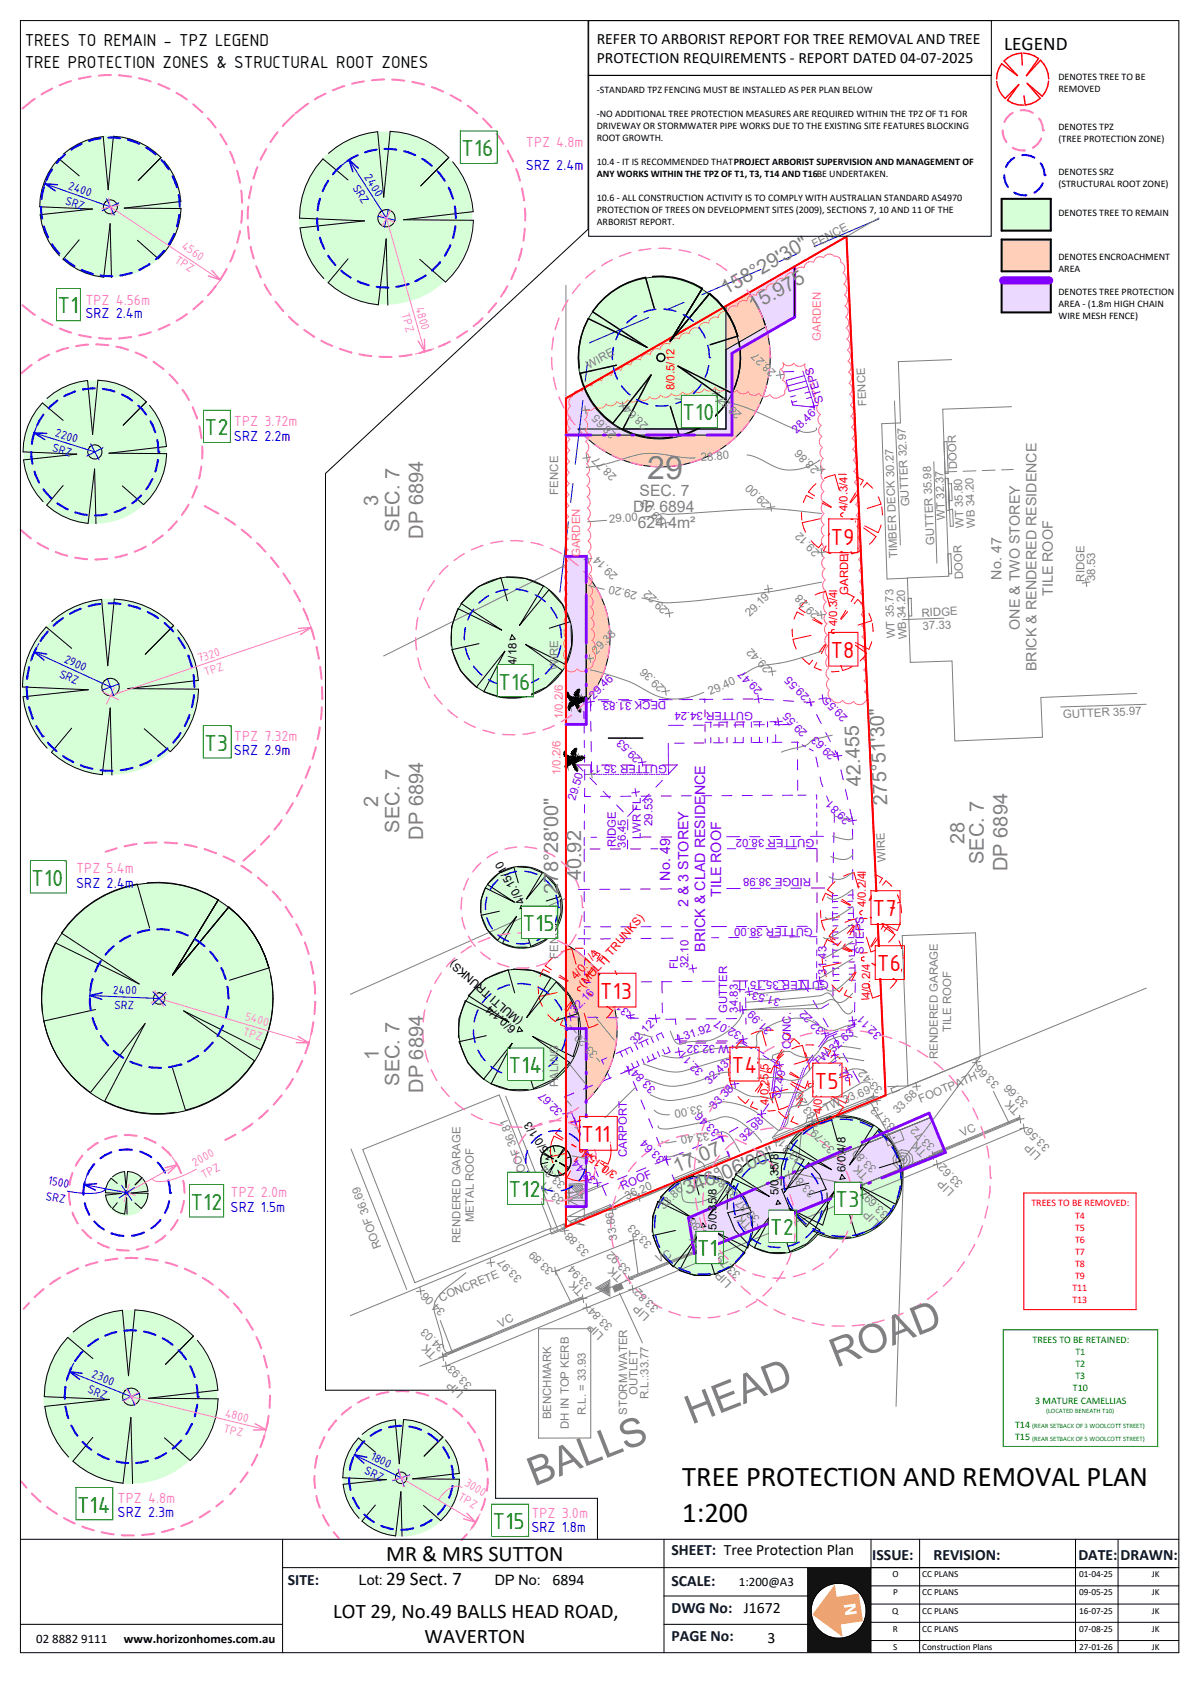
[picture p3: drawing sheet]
<svg xmlns="http://www.w3.org/2000/svg" width="297mm" height="420mm" viewBox="0 0 297 420" stroke-linecap="round" stroke-linejoin="round" font-family="sans-serif">
<defs><g id="words">
<g font-size="9.9" fill="#808080">
<text x="206.5" y="337.7" transform="rotate(-21 206.5 337.7)">ROAD</text>
<text x="170.8" y="351.8" transform="rotate(-21 170.8 351.8)">HEAD</text>
<text x="131.9" y="367.1" transform="rotate(-21 131.9 367.1)">BALLS</text>
</g>
<text font-size="7.9" fill="#808080" x="159.8" y="118.2">29</text>
<g font-size="7.1">
<text x="168.4" y="367">TREE PROTECTION AND REMOVAL PLAN</text>
<text x="168.4" y="375.7">1:200</text>
</g>
<g font-size="6.2" fill="#008000">
<text x="113.9" y="38.5">T16</text>
<text x="14.2" y="77.4">T1</text>
<text x="50.5" y="107.5">T2</text>
<text x="168.4" y="103.8">T10</text>
<text x="123" y="170.3">T16</text>
<text x="50.4" y="185.4">T3</text>
<text x="7.7" y="218.7">T10</text>
<text x="129" y="229.9">T15</text>
<text x="125.6" y="264.9">T14</text>
<text x="47" y="298.7">T12</text>
<text x="125.6" y="295.6">T12</text>
<text x="206.2" y="298.1">T3</text>
<text x="190.1" y="304.9">T2</text>
<text x="172" y="310.2">T1</text>
<text x="18.9" y="373.5">T14</text>
<text x="121.6" y="377.6">T15</text>
</g>
<g font-size="6.2" fill="#f00">
<text x="205" y="134.5">T9</text>
<text x="205" y="162.5">T8</text>
<text x="215.4" y="226.3">T7</text>
<text x="216.5" y="239.9">T6</text>
<text x="148.1" y="246.7">T13</text>
<text x="180.6" y="264.9">T4</text>
<text x="201.1" y="268.8">T5</text>
<text x="143.5" y="282">T11</text>
</g>
<text font-size="5.5" x="95.4" y="385.5">MR &amp; MRS SUTTON</text>
<g font-size="5.1">
<text x="82.3" y="399.5">LOT 29, No.49 BALLS HEAD ROAD,</text>
<text x="104.8" y="405.7">WAVERTON</text>
</g>
<g font-size="4.9" fill="#808080">
<text x="179.2" y="72.9" transform="rotate(-30 179.2 72.9)">158°29'30&quot;</text>
<text x="186" y="77" transform="rotate(-30 186 77)">15.975</text>
<text x="93.4" y="125" transform="rotate(-90 93.4 125)">3</text>
<text x="98.6" y="131.3" transform="rotate(-90 98.6 131.3)">SEC. 7</text>
<text x="104.5" y="133" transform="rotate(-90 104.5 133)">DP 6894</text>
<text x="212.6" y="194.1" transform="rotate(-93 212.6 194.1)">42.455</text>
<text x="93.4" y="199.3" transform="rotate(-90 93.4 199.3)">2</text>
<text x="219.1" y="198.7" transform="rotate(-93 219.1 198.7)">275°51'30&quot;</text>
<text x="98.6" y="205.6" transform="rotate(-90 98.6 205.6)">SEC. 7</text>
<text x="104.5" y="207.3" transform="rotate(-90 104.5 207.3)">DP 6894</text>
<text x="238.1" y="208.3" transform="rotate(-90 238.1 208.3)">28</text>
<text x="242.9" y="213.3" transform="rotate(-90 242.9 213.3)">SEC. 7</text>
<text x="248.7" y="215.1" transform="rotate(-90 248.7 215.1)">DP 6894</text>
<text x="137.8" y="220.8" transform="rotate(-90 137.8 220.8)">278°28'00&quot;</text>
<text x="143.5" y="217.4" transform="rotate(-90 143.5 217.4)">40.92</text>
<text x="93.5" y="261.7" transform="rotate(-90 93.5 261.7)">1</text>
<text x="98.6" y="268.1" transform="rotate(-90 98.6 268.1)">SEC. 7</text>
<text x="104.5" y="269.8" transform="rotate(-90 104.5 269.8)">DP 6894</text>
<text x="167" y="289.6" transform="rotate(-22 167 289.6)">17.07</text>
<text x="169.5" y="295.2" transform="rotate(-22 169.5 295.2)">346°06'00&quot;</text>
</g>
<g font-size="4.8">
<text x="247.9" y="12.3">LEGEND</text>
<text x="95.3" y="391.5">29 Sect. 7</text>
</g>
<g font-size="4.6">
<text x="6.1" y="11.3">TREES TO REMAIN - TPZ LEGEND</text>
<text x="6.1" y="16.9">TREE PROTECTION ZONES &amp; STRUCTURAL ROOT ZONES</text>
</g>
<text font-size="4.1" fill="#fcfcfc" x="208.3" y="396" transform="rotate(82 208.3 396)">N</text>
<g font-size="3.9">
<text x="147.3" y="10.8">REFER TO ARBORIST REPORT FOR TREE REMOVAL AND TREE</text>
<text x="147.3" y="15.6">PROTECTION REQUIREMENTS - REPORT DATED 04-07-2025</text>
<text x="136.4" y="391.4">6894</text>
<text x="183.7" y="398.3">J1672</text>
<text x="189.5" y="405.6">3</text>
</g>
<g font-size="3.9" fill="#ff80c0">
<text x="129.8" y="36.3">TPZ 4.8m</text>
<text x="21.1" y="75.2">TPZ 4.56m</text>
<text x="57.8" y="105.3">TPZ 3.72m</text>
<text x="57.8" y="182.9">TPZ 7.32m</text>
<text x="18.8" y="215.6">TPZ 5.4m</text>
<text x="56.9" y="295.7">TPZ 2.0m</text>
<text x="29" y="371">TPZ 4.8m</text>
<text x="131.2" y="374.8">TPZ 3.0m</text>
</g>
<g font-size="3.9" fill="#00f">
<text x="129.8" y="41.9">SRZ 2.4m</text>
<text x="21.1" y="78.6">SRZ 2.4m</text>
<text x="57.8" y="108.9">SRZ 2.2m</text>
<text x="57.8" y="186.5">SRZ 2.9m</text>
<text x="18.8" y="219.2">SRZ 2.4m</text>
<text x="56.9" y="299.2">SRZ 1.5m</text>
<text x="29" y="374.6">SRZ 2.3m</text>
<text x="131.2" y="378.2">SRZ 1.8m</text>
</g>
<g font-size="3.9" fill="#808080">
<text x="157.9" y="122.6">SEC. 7</text>
<text x="156.3" y="126.5">DP 6894</text>
<text x="157.5" y="130.4">624.4m²</text>
</g>
<g font-size="3.9" fill="#00182c">
<text x="165.8" y="384">SHEET: Tree Protection Plan</text>
<text x="215.3" y="385.2">ISSUE:</text>
<text x="230.5" y="385.2">REVISION:</text>
<text x="266.2" y="385.2">DATE:</text>
<text x="276.7" y="385.2">DRAWN:</text>
<text x="71" y="391.5">SITE:</text>
<text x="165.8" y="391.6">SCALE:</text>
<text x="165.8" y="398.3">DWG No:</text>
<text x="165.8" y="405.2">PAGE No:</text>
</g>
<g font-size="3.5" fill="#808080">
<text x="21.2" y="20.8" transform="rotate(-9 21.2 20.8)">(DP 6894)</text>
<text x="247.3" y="143.1" transform="rotate(-90 247.3 143.1)">No. 47</text>
<text x="259.9" y="147.2" transform="rotate(-90 259.9 147.2)">TILE ROOF</text>
<text x="251.8" y="155.5" transform="rotate(-90 251.8 155.5)">ONE &amp; TWO STOREY</text>
<text x="255.9" y="165.8" transform="rotate(-90 255.9 165.8)">BRICK &amp; RENDERED RESIDENCE</text>
<text x="45.5" y="302.4" transform="rotate(-90 45.5 302.4)">TILE ROOF</text>
<text x="37.3" y="307.2" transform="rotate(-90 37.3 307.2)">SINGLE STOREY</text>
<text x="41.5" y="313.6" transform="rotate(-90 41.5 313.6)">RENDERED RESIDENCE</text>
</g>
<g font-size="3.5" fill="#8000ff">
<text x="165.4" y="217.4" transform="rotate(-90 165.4 217.4)">No. 49</text>
<text x="178.1" y="221.5" transform="rotate(-90 178.1 221.5)">TILE ROOF</text>
<text x="169.9" y="224" transform="rotate(-90 169.9 224)">2 &amp; 3 STOREY</text>
<text x="174.1" y="235" transform="rotate(-90 174.1 235)">BRICK &amp; CLAD RESIDENCE</text>
</g>
<g font-size="3.5">
<text x="88.6" y="391.5">Lot:</text>
<text x="122.2" y="391.5">DP No:</text>
</g>
<g font-size="3.2" fill="#00f">
<text x="16.7" y="46.6" transform="rotate(19 16.7 46.6)">2400</text>
<text x="86.9" y="46.3" transform="rotate(57 86.9 46.3)">SRZ</text>
<text x="89.9" y="43.8" transform="rotate(57 89.9 43.8)">2400</text>
<text x="15.9" y="50.3" transform="rotate(19 15.9 50.3)">SRZ</text>
<text x="13.5" y="107.7" transform="rotate(17 13.5 107.7)">2200</text>
<text x="12.7" y="111.4" transform="rotate(17 12.7 111.4)">SRZ</text>
<text x="14.4" y="167.1" transform="rotate(25 14.4 167.1)">SRZ</text>
<text x="15.6" y="163.5" transform="rotate(25 15.6 163.5)">2900</text>
<text x="27.9" y="245.3" transform="rotate(2 27.9 245.3)">2400</text>
<text x="28.2" y="249.1" transform="rotate(2 28.2 249.1)">SRZ</text>
<text x="11.7" y="292.4" transform="rotate(11 11.7 292.4)">1500</text>
<text x="11.2" y="296.2" transform="rotate(11 11.2 296.2)">SRZ</text>
<text x="22.5" y="340" transform="rotate(22 22.5 340)">2300</text>
<text x="21.4" y="343.7" transform="rotate(22 21.4 343.7)">SRZ</text>
<text x="89.8" y="363.7" transform="rotate(26 89.8 363.7)">SRZ</text>
<text x="91.3" y="360.2" transform="rotate(26 91.3 360.2)">1800</text>
</g>
<g font-size="3.2" fill="#ff80c0">
<text x="42.9" y="64.6" transform="rotate(34 42.9 64.6)">TPZ</text>
<text x="44.6" y="61.2" transform="rotate(34 44.6 61.2)">4560</text>
<text x="99.1" y="77.6" transform="rotate(74 99.1 77.6)">TPZ</text>
<text x="102.6" y="76" transform="rotate(74 102.6 76)">4800</text>
<text x="49.1" y="163.6" transform="rotate(-19 49.1 163.6)">7320</text>
<text x="50.8" y="167" transform="rotate(-19 50.8 167)">TPZ</text>
<text x="60.4" y="251.7" transform="rotate(17 60.4 251.7)">5400</text>
<text x="59.8" y="255.5" transform="rotate(17 59.8 255.5)">TPZ</text>
<text x="48.1" y="288" transform="rotate(-29 48.1 288)">2000</text>
<text x="50.3" y="291.1" transform="rotate(-29 50.3 291.1)">TPZ</text>
<text x="55" y="353.6" transform="rotate(14 55 353.6)">TPZ</text>
<text x="55.4" y="349.8" transform="rotate(14 55.4 349.8)">4800</text>
<text x="112.9" y="370.1" transform="rotate(31 112.9 370.1)">TPZ</text>
<text x="114.5" y="366.6" transform="rotate(31 114.5 366.6)">3000</text>
</g>
<g font-size="3.2">
<text x="182.4" y="391.5">1:200@A3</text>
<text x="9" y="405.7">02 8882 9111</text>
<text x="30.6" y="405.7">www.horizonhomes.com.au</text>
</g>
<g font-size="2.8" fill="#808080">
<text x="201.1" y="61.2" transform="rotate(-28 201.1 61.2)">FENCE</text>
<text x="145.4" y="91" transform="rotate(-28 145.4 91)">WIRE</text>
<text x="191.7" y="91.8" transform="rotate(-135 191.7 91.8)">28.27</text>
<text x="214" y="100.3" transform="rotate(-93 214 100.3)">FENCE</text>
<text x="152.3" y="107.1" transform="rotate(-135 152.3 107.1)">28.65</text>
<text x="160.2" y="104.9" transform="rotate(-135 160.2 104.9)">28.64</text>
<text x="183.3" y="102.3" transform="rotate(-135 183.3 102.3)">28.57</text>
<text x="173.1" y="113.9" transform="rotate(-5 173.1 113.9)">28.80</text>
<text x="152.3" y="117.5" transform="rotate(-135 152.3 117.5)">28.77</text>
<text x="202.3" y="115.8" transform="rotate(-135 202.3 115.8)">28.86</text>
<text x="236.3" y="115.9" transform="rotate(-92 236.3 115.9)">DOOR</text>
<text x="137.8" y="122.1" transform="rotate(-90 137.8 122.1)">FENCE</text>
<text x="190.2" y="124.3" transform="rotate(-135 190.2 124.3)">29.00</text>
<text x="224.5" y="125.1" transform="rotate(-93 224.5 125.1)">GUTTER 32.97</text>
<text x="150.5" y="129.1" transform="rotate(-5 150.5 129.1)">29.00</text>
<text x="164.2" y="128.2" transform="rotate(-135 164.2 128.2)">29.03</text>
<text x="233.3" y="128.3" transform="rotate(-92 233.3 128.3)">WT 32.37</text>
<text x="238" y="130.4" transform="rotate(-92 238 130.4)">WT 35.80</text>
<text x="240.8" y="130.2" transform="rotate(-92 240.8 130.2)">WB 34.20</text>
<text x="202.5" y="136.2" transform="rotate(-135 202.5 136.2)">29.12</text>
<text x="221.6" y="137.9" transform="rotate(-92 221.6 137.9)">TIMBER DECK 30.27</text>
<text x="230.7" y="134.5" transform="rotate(-93 230.7 134.5)">GUTTER 35.98</text>
<text x="152.6" y="142.1" transform="rotate(-135 152.6 142.1)">29.14</text>
<text x="237.7" y="142.9" transform="rotate(-92 237.7 142.9)">DOOR</text>
<text x="267.8" y="143.6" transform="rotate(-90 267.8 143.6)">RIDGE</text>
<text x="270.4" y="143.5" transform="rotate(-90 270.4 143.5)">38.53</text>
<text x="157.4" y="146.1" transform="rotate(-168 157.4 146.1)">29.20</text>
<text x="165.1" y="150.4" transform="rotate(-135 165.1 150.4)">29.22</text>
<text x="185.1" y="152.4" transform="rotate(-45 185.1 152.4)">29.19</text>
<text x="202.4" y="151.6" transform="rotate(-135 202.4 151.6)">29.28</text>
<text x="227.6" y="152.3" transform="rotate(-2 227.6 152.3)">RIDGE</text>
<text x="227.8" y="155.5" transform="rotate(-2 227.8 155.5)">37.33</text>
<text x="147.2" y="161.7" transform="rotate(-45 147.2 161.7)">29.38</text>
<text x="221" y="157.6" transform="rotate(-92 221 157.6)">WT 35.73</text>
<text x="223.9" y="157.9" transform="rotate(-92 223.9 157.9)">WB 34.20</text>
<text x="137.8" y="165.5" transform="rotate(-90 137.8 165.5)">WIRE</text>
<text x="190.5" y="164.8" transform="rotate(-135 190.5 164.8)">29.42</text>
<text x="164.2" y="169.7" transform="rotate(-135 164.2 169.7)">29.36</text>
<text x="175.4" y="171.6" transform="rotate(-24 175.4 171.6)">29.40</text>
<text x="262.5" y="177.3" transform="rotate(-3 262.5 177.3)">GUTTER 35.97</text>
<text x="218.7" y="212.9" transform="rotate(-93 218.7 212.9)">WIRE</text>
<text x="137.8" y="236.7" transform="rotate(-90 137.8 236.7)">FENCE</text>
<text x="234.8" y="254.8" transform="rotate(-90 234.8 254.8)">TILE ROOF</text>
<text x="147.8" y="260.4" transform="rotate(-131 147.8 260.4)">33.20</text>
<text x="231.5" y="261.5" transform="rotate(-90 231.5 261.5)">RENDERED GARAGE</text>
<text x="137.8" y="268.5" transform="rotate(-90 137.8 268.5)">PALING</text>
<text x="218.1" y="268.9" transform="rotate(-135 218.1 268.9)">33.42</text>
<text x="246.8" y="267.6" transform="rotate(-135 246.8 267.6)">33.66</text>
<text x="173.3" y="272.9" transform="rotate(170 173.3 272.9)">33.00</text>
<text x="201.4" y="275.7" transform="rotate(-120 201.4 275.7)">33.26</text>
<text x="203.8" y="274.4" transform="rotate(-22 203.8 274.4)">TW 33.69</text>
<text x="221.6" y="275.1" transform="rotate(-45 221.6 275.1)">33.68</text>
<text x="227.3" y="272.3" transform="rotate(-23 227.3 272.3)">FOOTPATH</text>
<text x="252" y="274" transform="rotate(-135 252 274)">TK</text>
<text x="254" y="272.4" transform="rotate(-135 254 272.4)">33.66</text>
<text x="174.9" y="279.4" transform="rotate(170 174.9 279.4)">33.40</text>
<text x="221.1" y="277.9" transform="rotate(-135 221.1 277.9)">33.73</text>
<text x="237.7" y="280.8" transform="rotate(-27 237.7 280.8)">VC</text>
<text x="61.2" y="285" transform="rotate(-113 61.2 285)">WT 36.74</text>
<text x="198.3" y="286.2" transform="rotate(-135 198.3 286.2)">33.81</text>
<text x="206.3" y="283.6" transform="rotate(-135 206.3 283.6)">33.79</text>
<text x="228.9" y="284.5" transform="rotate(-135 228.9 284.5)">TK</text>
<text x="230.9" y="283" transform="rotate(-135 230.9 283)">33.72</text>
<text x="257.1" y="285.2" transform="rotate(-135 257.1 285.2)">LIP</text>
<text x="259.3" y="283.2" transform="rotate(-135 259.3 283.2)">33.56</text>
<text x="70.5" y="289.5" transform="rotate(-113 70.5 289.5)">GUTTER 37.26</text>
<text x="130.6" y="291.1" transform="rotate(-110 130.6 291.1)">ROOF 36.81</text>
<text x="139.7" y="292.4" transform="rotate(-135 139.7 292.4)">33.34</text>
<text x="214.5" y="290" transform="rotate(-135 214.5 290)">TK</text>
<text x="216.5" y="288.5" transform="rotate(-135 216.5 288.5)">33.80</text>
<text x="237.9" y="292.1" transform="rotate(-135 237.9 292.1)">33.62</text>
<text x="139.5" y="296.4" transform="rotate(-135 139.5 296.4)">33.71</text>
<text x="154.7" y="296.3" transform="rotate(-23 154.7 296.3)">36.20</text>
<text x="163.9" y="298.8" transform="rotate(-45 163.9 298.8)">33.86</text>
<text x="182.4" y="294.9" transform="rotate(-135 182.4 294.9)">33.85</text>
<text x="201.4" y="294.5" transform="rotate(-135 201.4 294.5)">33.80</text>
<text x="219.5" y="299.6" transform="rotate(-135 219.5 299.6)">33.69</text>
<text x="235.7" y="294.1" transform="rotate(-135 235.7 294.1)">LIP</text>
<text x="117" y="301.8" transform="rotate(-90 117 301.8)">METAL ROOF</text>
<text x="176.1" y="305.5" transform="rotate(-135 176.1 305.5)">33.88</text>
<text x="185.7" y="302.4" transform="rotate(-135 185.7 302.4)">TK</text>
<text x="187.7" y="300.8" transform="rotate(-135 187.7 300.8)">33.87</text>
<text x="217.3" y="301.6" transform="rotate(-135 217.3 301.6)">LIP</text>
<text x="32.5" y="311.9" transform="rotate(-113 32.5 311.9)">40.34</text>
<text x="94.2" y="308" transform="rotate(-110 94.2 308)">ROOF 36.69</text>
<text x="113.7" y="306.9" transform="rotate(-90 113.7 306.9)">RENDERED GARAGE</text>
<text x="145.6" y="309" transform="rotate(-135 145.6 309)">33.88</text>
<text x="152.4" y="306.1" transform="rotate(-98 152.4 306.1)">33.86</text>
<text x="161.1" y="307.1" transform="rotate(-135 161.1 307.1)">33.83</text>
<text x="162.5" y="311.9" transform="rotate(-25 162.5 311.9)">VC</text>
<text x="174" y="307.1" transform="rotate(-135 174 307.1)">TK</text>
<text x="11.6" y="315.7" transform="rotate(-26 11.6 315.7)">40.66</text>
<text x="30.1" y="312.9" transform="rotate(-113 30.1 312.9)">RIDGE</text>
<text x="129" y="315.5" transform="rotate(-135 129 315.5)">33.97</text>
<text x="136.7" y="313.6" transform="rotate(-135 136.7 313.6)">33.89</text>
<text x="146.4" y="317.3" transform="rotate(-135 146.4 317.3)">33.94</text>
<text x="153.9" y="315.2" transform="rotate(-135 153.9 315.2)">TK</text>
<text x="155.9" y="313.7" transform="rotate(-135 155.9 313.7)">33.92</text>
<text x="180.8" y="316.7" transform="rotate(-135 180.8 316.7)">LIP</text>
<text x="182.9" y="314.7" transform="rotate(-135 182.9 314.7)">33.79</text>
<text x="108.8" y="321.4" transform="rotate(-23 108.8 321.4)">CONCRETE</text>
<text x="110.1" y="323.8" transform="rotate(-135 110.1 323.8)">34.06</text>
<text x="144.3" y="318.8" transform="rotate(-135 144.3 318.8)">TK</text>
<text x="162.7" y="323" transform="rotate(-135 162.7 323)">33.82</text>
<text x="123.5" y="327.8" transform="rotate(-25 123.5 327.8)">VC</text>
<text x="149.2" y="329.5" transform="rotate(-135 149.2 329.5)">LIP</text>
<text x="151.4" y="327.5" transform="rotate(-135 151.4 327.5)">33.84</text>
<text x="160.5" y="325" transform="rotate(-135 160.5 325)">LIP</text>
<text x="107.9" y="334.2" transform="rotate(-135 107.9 334.2)">TK</text>
<text x="110" y="332.7" transform="rotate(-135 110 332.7)">34.03</text>
<text x="36.2" y="341.1" transform="rotate(-23 36.2 341.1)">GUTTER 37.32</text>
<text x="116.7" y="341.9" transform="rotate(-135 116.7 341.9)">33.93</text>
<text x="114.5" y="343.9" transform="rotate(-135 114.5 343.9)">LIP</text>
<text x="157.4" y="344.5" transform="rotate(-90 157.4 344.5)">OUTLET</text>
<text x="160.1" y="345.4" transform="rotate(-90 160.1 345.4)">R.L.:33.77</text>
<text x="136.1" y="350.5" transform="rotate(-90 136.1 350.5)">BENCHMARK</text>
<text x="140.4" y="352.8" transform="rotate(-90 140.4 352.8)">DH IN TOP KERB</text>
<text x="144.7" y="349.4" transform="rotate(-90 144.7 349.4)">R.L. = 33.93</text>
<text x="154.8" y="349.4" transform="rotate(-90 154.8 349.4)">STORM WATER</text>
</g>
<g font-size="2.8" fill="#ff8080">
<text x="202.7" y="84.1" transform="rotate(-90 202.7 84.1)">GARDEN</text>
<text x="143.2" y="137.6" transform="rotate(-90 143.2 137.6)">GARDEN</text>
<text x="139" y="177.6" transform="rotate(-90 139 177.6)">1/0.2/6</text>
<text x="138.3" y="191.4" transform="rotate(-90 138.3 191.4)">1/0.2/6</text>
</g>
<g font-size="2.8" fill="#f00">
<text x="166.5" y="96.3" transform="rotate(-90 166.5 96.3)">8/0.5/12</text>
<text x="209.3" y="126.2" transform="rotate(-90 209.3 126.2)">4/0.3/4</text>
<text x="209.4" y="146.9" transform="rotate(-90 209.4 146.9)">GARDEN</text>
<text x="206.7" y="154.6" transform="rotate(-90 206.7 154.6)">4/0.3/4</text>
<text x="213.7" y="224.1" transform="rotate(-90 213.7 224.1)">4/0.2/4</text>
<text x="142.2" y="242.1" transform="rotate(-49 142.2 242.1)">4/0.1/4</text>
<text x="144.2" y="243.9" transform="rotate(-49 144.2 243.9)">(MULTI TRUNKS)</text>
<text x="214.8" y="246.5" transform="rotate(-90 214.8 246.5)">4/0.2/4</text>
<text x="189.8" y="272.8" transform="rotate(-90 189.8 272.8)">4/0.25/5</text>
<text x="202.9" y="275.1" transform="rotate(-90 202.9 275.1)">4/0.2/5</text>
<text x="152.6" y="289.7" transform="rotate(-143 152.6 289.7)">3/0.15/4</text>
</g>
<g font-size="2.8" fill="#8000ff">
<text x="203.4" y="99.3" transform="rotate(-107 203.4 99.3)">STEPS</text>
<text x="196.6" y="107.1" transform="rotate(-45 196.6 107.1)">28.46</text>
<text x="146.6" y="172.8" transform="rotate(-45 146.6 172.8)">29.46</text>
<text x="164.5" y="173.1" transform="rotate(179 164.5 173.1)">DECK 31.83</text>
<text x="188.3" y="170.3" transform="rotate(-135 188.3 170.3)">29.47</text>
<text x="199.9" y="171.8" transform="rotate(-135 199.9 171.8)">29.55</text>
<text x="185.9" y="175.7" transform="rotate(-180 185.9 175.7)">GUTTER 34.24</text>
<text x="209.4" y="177" transform="rotate(-135 209.4 177)">29.55</text>
<text x="199.4" y="180.8" transform="rotate(-135 199.4 180.8)">29.55</text>
<text x="158.4" y="187.3" transform="rotate(-135 158.4 187.3)">29.53</text>
<text x="164.7" y="188.9" transform="rotate(-180 164.7 188.9)">GUTTER 35.11</text>
<text x="206.5" y="186.5" transform="rotate(-135 206.5 186.5)">29.63</text>
<text x="142" y="197.8" transform="rotate(-73 142 197.8)">29.50</text>
<text x="161.1" y="203.9" transform="rotate(-90 161.1 203.9)">29.53</text>
<text x="210.1" y="202.4" transform="rotate(-135 210.1 202.4)">29.81</text>
<text x="152" y="209.2" transform="rotate(-90 152 209.2)">RIDGE</text>
<text x="154.5" y="209.3" transform="rotate(-90 154.5 209.3)">36.45</text>
<text x="158.2" y="207.2" transform="rotate(-90 158.2 207.2)">LWR FL</text>
<text x="201.1" y="207.2" transform="rotate(-180 201.1 207.2)">GUTTER 38.02</text>
<text x="200.2" y="216.8" transform="rotate(-180 200.2 216.8)">RIDGE 38.98</text>
<text x="200.7" y="229.2" transform="rotate(-180 200.7 229.2)">GUTTER 38.00</text>
<text x="167.3" y="239.2" transform="rotate(-90 167.3 239.2)">FL</text>
<text x="170" y="239.1" transform="rotate(-90 170 239.1)">32.10</text>
<text x="213.3" y="235.5" transform="rotate(-90 213.3 235.5)">STEPS</text>
<text x="204.1" y="240.6" transform="rotate(-90 204.1 240.6)">31.43</text>
<text x="204.7" y="242.2" transform="rotate(-180 204.7 242.2)">GUTTER 35.15</text>
<text x="141.9" y="250.3" transform="rotate(-45 141.9 250.3)">32.16</text>
<text x="155.5" y="249.7" transform="rotate(-135 155.5 249.7)">31.77</text>
<text x="179.5" y="250.1" transform="rotate(-90 179.5 250.1)">GUTTER</text>
<text x="182.2" y="250" transform="rotate(-90 182.2 250)">34.83</text>
<text x="192.8" y="246.7" transform="rotate(-164 192.8 246.7)">31.53</text>
<text x="169.2" y="256.8" transform="rotate(-19 169.2 256.8)">31.92</text>
<text x="181.8" y="258" transform="rotate(-180 181.8 258)">TW 32.32</text>
<text x="183.2" y="255.1" transform="rotate(-151 183.2 255.1)">32.07</text>
<text x="190.7" y="254.4" transform="rotate(-135 190.7 254.4)">31.99</text>
<text x="203.5" y="254.2" transform="rotate(-135 203.5 254.2)">32.22</text>
<text x="217.8" y="255.5" transform="rotate(-135 217.8 255.5)">32.11</text>
<text x="156.7" y="258.1" transform="rotate(-45 156.7 258.1)">32.12</text>
<text x="195.3" y="259" transform="rotate(-90 195.3 259)">CONC.</text>
<text x="201.9" y="263.4" transform="rotate(-42 201.9 263.4)">TW 32.63</text>
<text x="162" y="268.8" transform="rotate(-135 162 268.8)">33.84</text>
<text x="173.8" y="264.4" transform="rotate(-135 173.8 264.4)">32.11</text>
<text x="175.1" y="267.9" transform="rotate(-45 175.1 267.9)">32.43</text>
<text x="210.8" y="266" transform="rotate(-135 210.8 266)">32.77</text>
<text x="139.1" y="274.4" transform="rotate(-135 139.1 274.4)">32.67</text>
<text x="176.3" y="274" transform="rotate(-45 176.3 274)">33.38</text>
<text x="192.6" y="271.4" transform="rotate(-79 192.6 271.4)">32.49</text>
<text x="149.1" y="281.5" transform="rotate(-135 149.1 281.5)">33.84</text>
<text x="177.8" y="279.5" transform="rotate(-135 177.8 279.5)">33.46</text>
<text x="183.7" y="282" transform="rotate(-45 183.7 282)">32.98</text>
<text x="154.7" y="285.7" transform="rotate(-90 154.7 285.7)">CARPORT</text>
<text x="164.2" y="286.1" transform="rotate(-135 164.2 286.1)">33.64</text>
<text x="147.3" y="291.2" transform="rotate(-135 147.3 291.2)">33.44</text>
<text x="153.7" y="293.8" transform="rotate(-23 153.7 293.8)">ROOF</text>
</g>
<g font-size="2.8">
<text x="127.5" y="168.9" transform="rotate(-90 127.5 168.9)">6/0.4/18</text>
<text x="129.7" y="222.6" transform="rotate(-120 129.7 222.6)">4/0.15/10</text>
<text x="129.1" y="251.8" transform="rotate(-139 129.1 251.8)">(MULTI TRUNKS)</text>
<text x="127.5" y="253.8" transform="rotate(-139 127.5 253.8)">6/0.1/4</text>
<text x="136.9" y="285.9" transform="rotate(-124 136.9 285.9)">1.5/0.1/3</text>
<text x="208.7" y="289.4" transform="rotate(-90 208.7 289.4)">6/0.4/8</text>
<text x="192.2" y="295.1" transform="rotate(-90 192.2 295.1)">5/0.35/8</text>
<text x="176.9" y="303.6" transform="rotate(-90 176.9 303.6)">5/0.35/8</text>
</g>
<g font-size="2.5">
<text x="147.3" y="22.9">-STANDARD TPZ FENCING MUST BE INSTALLED AS PER PLAN BELOW</text>
<text x="261.3" y="19.7">DENOTES TREE TO BE</text>
<text x="261.3" y="22.6">REMOVED</text>
<text x="147.3" y="28.9">-NO ADDITIONAL TREE PROTECTION MEASURES ARE REQUIRED WITHIN THE TPZ OF T1 FOR</text>
<text x="147.3" y="31.9">DRIVEWAY OR STORMWATER PIPE WORKS DUE TO THE EXISTING SITE FEATURES BLOCKING</text>
<text x="147.3" y="34.8">ROOT GROWTH.</text>
<text x="261.3" y="32">DENOTES TPZ</text>
<text x="261.3" y="35">(TREE PROTECTION ZONE)</text>
<text x="147.3" y="40.8">10.4 - IT IS RECOMMENDED THATPROJECT ARBORIST SUPERVISION AND MANAGEMENT OF</text>
<text x="147.3" y="43.8">ANY WORKS WITHIN THE TPZ OF T1, T3, T14 AND T16BE UNDERTAKEN.</text>
<text x="261.3" y="43.2">DENOTES SRZ</text>
<text x="261.3" y="46.2">(STRUCTURAL ROOT ZONE)</text>
<text x="147.3" y="49.7">10.6 - ALL CONSTRUCTION ACTIVITY IS TO COMPLY WITH AUSTRALIAN STANDARD AS4970</text>
<text x="147.3" y="52.7">PROTECTION OF TREES ON DEVELOPMENT SITES (2009), SECTIONS 7, 10 AND 11 OF THE</text>
<text x="261.3" y="53.4">DENOTES TREE TO REMAIN</text>
<text x="147.3" y="55.7">ARBORIST REPORT.</text>
<text x="261.3" y="64.1">DENOTES ENCROACHMENT</text>
<text x="261.3" y="67.1">AREA</text>
<text x="261.3" y="72.8">DENOTES TREE PROTECTION</text>
<text x="261.3" y="75.8">AREA - (1.8m HIGH CHAIN</text>
<text x="261.3" y="78.8">WIRE MESH FENCE)</text>
</g>
<g font-size="2.5" fill="#f00">
<text x="254.6" y="297.9">TREES TO BE REMOVED:</text>
<text x="265.4" y="300.9">T4</text>
<text x="265.4" y="303.8">T5</text>
<text x="265.4" y="306.8">T6</text>
<text x="265.4" y="309.8">T7</text>
<text x="265.4" y="312.8">T8</text>
<text x="265.4" y="315.7">T9</text>
<text x="264.7" y="318.7">T11</text>
<text x="264.7" y="321.7">T13</text>
</g>
<g font-size="2.5" fill="#008000">
<text x="254.9" y="331.7">TREES TO BE RETAINED:</text>
<text x="265.5" y="334.7">T1</text>
<text x="265.5" y="337.6">T2</text>
<text x="265.5" y="340.6">T3</text>
<text x="255.6" y="346.6">3 MATURE CAMELLIAS</text>
<text x="264.9" y="343.6">T10</text>
<text x="250.6" y="352.5">T14</text>
<text x="250.6" y="355.5">T15</text>
</g>
<g font-size="2.3">
<text x="220.3" y="389.5">O</text>
<text x="227.6" y="389.5">CC PLANS</text>
<text x="266.4" y="389.5">01-04-25</text>
<text x="284.4" y="389.5">JK</text>
<text x="220.5" y="393.9">P</text>
<text x="227.6" y="393.9">CC PLANS</text>
<text x="266.4" y="393.9">09-05-25</text>
<text x="284.4" y="393.9">JK</text>
<text x="220.3" y="398.4">Q</text>
<text x="227.6" y="398.4">CC PLANS</text>
<text x="266.4" y="398.4">16-07-25</text>
<text x="284.4" y="398.4">JK</text>
<text x="220.4" y="402.9">R</text>
<text x="220.5" y="407.3">S</text>
<text x="227.6" y="402.9">CC PLANS</text>
<text x="227.6" y="407.3">Construction Plans</text>
<text x="266.4" y="402.9">07-08-25</text>
<text x="266.4" y="407.3">27-01-26</text>
<text x="284.4" y="402.9">JK</text>
<text x="284.4" y="407.3">JK</text>
</g>
<g font-size="1.6" fill="#008000">
<text x="254.8" y="352.7">(REAR SETBACK OF 3 WOOLCOTT STREET)</text>
<text x="258.3" y="348.8">(LOCATED BENEATH T10)</text>
<text x="254.8" y="355.7">(REAR SETBACK OF 5 WOOLCOTT STREET)</text>
</g>
</g></defs>
<path d="M247.3 59.1h12.1v7.9h-12.1z" fill="#ffcfb9"/>
<path d="M247.3 49.1h12.1v7.9h-12.1z" fill="#d7ffd7"/>
<path d="M247.3 69.3h12.1v7.8h-12.1z" fill="#ecd9ff"/>
<path d="M247.5 32.2l.4 1.8 .6 1.1M250 27.9l-.7 .4-.8 .9-.5 .9M250 36.5a4.5 4.5 0 0 0 3 .6M252 27.2h.8l1.3 .2 .9 .5M256.5 29.3l.9 1.6 .1 1.3M257 34.2a4.5 4.5 0 0 1-2 2.3" fill="none" stroke="#ff80c0" stroke-width=".5"/>
<circle cx="257.5" cy="32.2" r=".25" fill="#ff80c0"/>
<path d="M250.4 38.9l-.7 .5-.8 .9-.6 .9M252.4 38.3h.8l1.2 .2 1 .4M247.9 43.2l.3 1.9 .7 1.1M250.4 47.5a4.5 4.5 0 0 0 3 .7M256.9 40.3l.8 1.7 .2 1.2M257.4 45.3a4.5 4.5 0 0 1-2 2.3" fill="none" stroke="#00f" stroke-width=".5"/>
<circle cx="257.9" cy="43.2" r=".25" fill="#00f"/>
<path d="M247.3 59.1h12.1v7.9h-12.1zM247.3 49.1h12.1v7.9h-12.1zM247.3 69.3h12.1v7.8h-12.1z" fill="none" stroke="#000" stroke-width=".5"/>
<path d="M247.3 15.7l-.7 1.2-.4 1.3-.2 1.3M247.3 15.7l3.9 3-3.3-3.7a6.4 6.4 0 0 1 4.3-1.9l.2 3M252.6 13.1l1.4 .2 1.3 .4 1.1 .8-3 4.2 3.5-3.8a6.4 6.4 0 0 1 2 4.6M246.1 20.1a6.4 6.4 0 0 0 2.1 4.2l3.3-3.4-2.8 3.9 1.2 .7 1.4 .4 1.4 .1M258.9 20l-.3 1.4-.5 1.2-.8 1.2-3.7-3.2 3.2 3.7-1.1 .8-1.2 .6-1.4 .2-.3-2.2" fill="none" stroke="#f00" stroke-width=".35"/>
<path d="M84.7 365a14.4 14.4 0 0 0 28.9 0 14.4 14.4 0 0 0-28.9 0zM10.7 344.9a21.5 21.5 0 0 0 43 0 21.5 21.5 0 0 0-43 0zM25.9 294.8a5.4 5.4 0 0 0 10.7 0 5.4 5.4 0 0 0-10.7 0zM10.3 246.6a28.6 28.6 0 0 0 57.1 0 28.6 28.6 0 0 0-57.1 0zM5.6 169.6a21.7 21.7 0 0 0 43.4 0 21.7 21.7 0 0 0-43.4 0zM5.7 111.6a17.8 17.8 0 0 0 35.5 0 17.8 17.8 0 0 0-35.5 0zM73.8 53.8a21.4 21.4 0 0 0 42.8 0 21.4 21.4 0 0 0-42.8 0zM9.7 51a17.6 17.6 0 0 0 35.1 0 17.6 17.6 0 0 0-35.1 0z" fill="#d7ffd7"/>
<g fill="none" stroke="#000" stroke-width=".25">
<path d="M15.6 38.1a17.4 17.4 0 0 1 9.9-4.4l1.2 13.2 1.3-13.3a17.4 17.4 0 0 1 11.7 5.3l-5.6 5.7M40.5 39.7a17.4 17.4 0 0 1 4.2 10.1l-14 1.6 14 .1a17.4 17.4 0 0 1-5.6 12.4M79.7 39.2a21.5 21.5 0 0 0-5.8 14.7l16.1 .6-15.9 1.8a21.5 21.5 0 0 0 5.8 12.5M79.7 39.2l6.2 5.3M93.2 32.5a21.5 21.5 0 0 0-12.1 5.4M93.2 32.5l1.5 16.2 1.6-16.3a21.5 21.5 0 0 1 14.5 6.5l-6.9 7M111.7 39.9a21.5 21.5 0 0 1 5.1 12.3M19.5 59.2l-3.9 4.8a17.4 17.4 0 0 0 10 4.4l1.6-13.2 .3 13.3M19.6 43.4l-5.1-4.2a17.4 17.4 0 0 0-4.7 11.9l13.1 .5-13 1.4a17.4 17.4 0 0 0 4.8 10.2M33.9 59.3l5.2 4.6M116.8 52.3l-17.2 2 17.3 .1a21.5 21.5 0 0 1-6.9 15.2M85.9 63.9l-4.9 5.9a21.5 21.5 0 0 0 12.4 5.5l1.9-16.3 .5 16.4"/>
<path d="M103.6 64l6.4 5.7M11.6 98.4a17.7 17.7 0 0 1 10-4.5l1.3 13.4 1.3-13.4a17.7 17.7 0 0 1 11.9 5.3l-5.7 5.8M15.6 119.9l-4.1 4.8a17.7 17.7 0 0 0 10.3 4.5l1.6-13.4 .3 13.5M15.6 103.8l-5.2-4.3a17.7 17.7 0 0 0-4.7 12.1l13.3 .5-13.2 1.5a17.7 17.7 0 0 0 4.8 10.3M30.2 120l5.3 4.6M36.9 100.1a17.7 17.7 0 0 1 4.2 10.1l-14.2 1.7 14.2 .1a17.7 17.7 0 0 1-5.6 12.6M11.4 154.8a21.7 21.7 0 0 0-5.9 14.8l16.3 .7-16.1 1.8a21.7 21.7 0 0 0 5.9 12.6M11.4 154.8l6.3 5.3M12.8 153.4a21.7 21.7 0 0 1 12.3-5.4l1.5 16.4 1.6-16.5a21.7 21.7 0 0 1 14.7 6.6l-7 7.1M43.8 155.5a21.7 21.7 0 0 1 5.2 12.5l-17.4 2 17.4 .2a21.7 21.7 0 0 1-6.9 15.4M17.7 179.8l-5 6a21.7 21.7 0 0 0 12.5 5.5l2-16.5 .4 16.6M35.6 179.9l6.4 5.7"/>
<path d="M27.8 290.6l1.9-1.1 1.1-.2 .3 3.9 .4-4 1.3 .3 1.2 .5 1.1 .8-1.7 1.7M29 297l-1.3 1.4 2 1.1 1.1 .3 .5-4 .1 4M29 292.2l-1.6-1.3-.7 1.1-.5 1.2-.2 1.3 4 .2-4 .4 .3 1.1 .5 1.1 .7 .9M35.3 291.1l1 1.9 .2 1.1-4.2 .5h4.3a5.3 5.3 0 0 1-1.7 3.8l-1.6-1.4M16.7 330.3a21.5 21.5 0 0 0-5.8 14.6l16.1 .6-15.9 1.8M16.7 330.2l6.2 5.2M30.2 323.5a21.5 21.5 0 0 0-12.1 5.4M30.2 323.5l1.5 16.2 1.6-16.3a21.5 21.5 0 0 1 14.5 6.5l-6.9 7M48.7 330.9a21.5 21.5 0 0 1 5.1 12.4l-17.2 2 17.2 .1a21.5 21.5 0 0 1-6.8 15.2l-6.4-5.6M11.1 347.3a21.5 21.5 0 0 0 5.8 12.5M22.9 354.9l-4.9 5.9a21.5 21.5 0 0 0 12.4 5.4l1.9-16.2 .4 16.3M89.4 354.2a14.4 14.4 0 0 1 8.2-3.6l1 10.8 1-10.9a14.4 14.4 0 0 1 9.8 4.3l-4.7 4.7"/>
<path d="M92.7 358.6l-4.2-3.5a14.4 14.4 0 0 0-3.9 9.8l10.8 .4-10.7 1.2a14.4 14.4 0 0 0 3.9 8.4M110 355.5a14.4 14.4 0 0 1 3.4 8.3l-11.5 1.4h11.5a14.4 14.4 0 0 1-4.6 10.3l-4.3-3.8M92.7 371.6l-3.3 4a14.4 14.4 0 0 0 8.3 3.6l1.3-10.9 .3 11"/>
<circle cx="27.3" cy="51.1" r="1.74"/>
<circle cx="95.4" cy="53.9" r="2.15"/>
<circle cx="23.4" cy="111.6" r="1.77"/>
<circle cx="27.3" cy="169.6" r="2.17"/>
<circle cx="38.9" cy="246.6" r="28.6"/>
<circle cx="31.3" cy="294.5" r=".53"/>
<circle cx="32.4" cy="344.9" r="2.15"/>
<circle cx="99" cy="364.9" r="1.44"/>
</g>
<g fill="none" stroke="#00f" stroke-width=".5">
<path d="M87.2 360l-.8 2.9M90 355.8l-1.9 2.4M94.1 353l-2.6 1.5M99 352.1l-3 .3M101 352.2l2.9 .8M105.7 354l2.4 1.8M109.4 357.3l1.5 2.7M86.2 364.9l.3 3M87.2 369.8l1.5 2.6M90 374l2.3 1.8M94.1 376.7l2.9 .9M102 377.4l-3 .3"/>
<path d="M106.6 375.3l-2.7 1.4M110 371.6l-1.9 2.4M111.5 361.9l.4 3M111.7 367l-.8 2.8M111.7 366.9v.1"/>
</g>
<circle cx="111.9" cy="364.9" r=".25" fill="#00f"/>
<g fill="none" stroke="#00f" stroke-width=".5">
<path d="M17.6 337.8l-1 2.7M18.6 336h.1M20.4 333.7l-1.8 2.3M24.2 330.7l-2.4 1.7M28.7 328.9l-2.8 .9M33.6 328.5l-2.9 .1M35.6 328.8l2.8 .8M40.2 330.4l2.4 1.7M44.1 333.4l1.8 2.2M46.9 337.3l1.2 2.7M16.2 342.4l-.2 3M16.2 347.3l.7 2.9"/>
<path d="M17.6 352l1.5 2.5M20.4 356l2.2 2M24.2 359.1l2.7 1.2M41 358.8l-2.6 1.3M44.8 355.7l-2.2 2M47.4 351.6l-1.5 2.5M48.5 341.9l.3 3M48.7 346.8l-.6 2.9M28.7 360.8l3 .4M36.5 360.7l-2.9 .5"/>
</g>
<circle cx="48.8" cy="344.9" r=".25" fill="#00f"/>
<g fill="none" stroke="#00f" stroke-width=".5">
<path d="M88.3 38.3l-2.5 1.5M93 36.9l-2.9 .7M94.9 36.8l2.9 .1M99.8 37.3l2.7 1M104.2 39.2l2.4 1.7M78.3 53.9l.3 2.9M79 49.1l-.6 2.8M79 58.7l1.1 2.7M81 44.6l-1.3 2.6M84.2 41l-2 2.1M108 42.3l1.8 2.3M110.8 46.3l1.1 2.8"/>
<path d="M112.3 51l.3 2.9M81 63.1l1.8 2.4M84.2 66.8l2.4 1.7M88.3 69.4l2.8 1M93 70.8l2.9 .2M100.7 70.2l-2.9 .6"/>
</g>
<circle cx="100.7" cy="70.2" r=".25" fill="#00f"/>
<g fill="none" stroke="#00f" stroke-width=".5">
<path d="M112.4 55.8l-.5 2.9M105.1 68l-2.6 1.5M108.7 64.7l-2.1 2.1M111.2 60.5l-1.4 2.6M20.9 292l-.3 3M20.9 297.1l.3 1.1 .9 1.7M23.3 287.4l-1.3 1.8-.4 .8M27.5 284.5l-1.6 .7-1.1 .8M32.6 283.9l-1.3-.1-1.8 .2M34.6 284.3l2 .9 .7 .5M38.9 287.1l1.8 2.4M41.5 291.5l.3 1.2 .2 1.8"/>
<path d="M41.8 296.6l-.4 1.6-.7 1.3M23.3 301.6l1.1 1.1 1.2 .9M27.5 304.5l1.9 .6 1.1 .1M35.5 304.3l-2.9 .8M39.6 301.2l-1.4 1.5-.9 .6"/>
</g>
<g fill="none" stroke="#ff80c0" stroke-width=".5">
<path d="M17 294.5l.3 3M17.9 289.6l-.7 2.9M17.9 299.4l1.3 2.7M20.3 285.3l-1.6 2.5M24.2 282.2l-2.5 1.7M28.8 280.5l-2.9 .8M30.8 280.3l3 .2M35.7 281l2.7 1.2M40.1 283.3l2.1 2.1M43.4 287l1.3 2.6M45.2 291.6l.4 2.9M45.4 296.5l-.7 2.9"/>
<path d="M20.3 303.7l2.2 2M24.2 306.9l2.7 1.2M28.8 308.5l3 .3M36.6 307.7l-2.8 .9M40.8 305.1l-2.4 1.8M43.9 301.2l-1.7 2.5"/>
</g>
<circle cx="42" cy="294.5" r=".25" fill="#00f"/>
<g fill="none" stroke="#ff80c0" stroke-width=".5">
<path d="M50.5 125l3.4 1.8M55.6 127.9l2.5 1.7M59.7 130.8l2.3 1.9M63.4 134.1l2.1 2.1M66.9 137.7l1.9 2.3M70 141.6l1.6 2.5M72.6 145.8l1.5 2.7M74.9 150.3l1.2 2.8M76.7 154.9l.9 2.9M78.2 159.7l.5 3M79 179.6l-.6 2.9M79.1 164.6l.3 3"/>
<path d="M79.5 174.6l-.3 3M79.5 169.6l.1 3M72.3 198.3l-1.6 2.6M74.6 193.9l-1.3 2.7M76.5 189.3l-1 2.8M78 184.5l-.8 2.9M63 210l-2.9 2.5M66.5 206.4l-2.1 2.2M69.6 202.5l-1.9 2.4"/>
</g>
<g fill="none" stroke="#00f" stroke-width=".5">
<path d="M11.8 155.9l-1.8 2.4M15.5 152.6l-2.3 1.9M20 150.3l-2.8 1.3M24.8 149.1l-2.9 .6M26.8 149l3 .1M31.8 149.4l2.8 .9M36.5 151.1l2.5 1.5M40.6 153.8l2.2 2.1M44 157.5l1.6 2.5M7.2 164.7l-.5 2.9M9 160l-1.2 2.8M46.5 161.8l.9 2.9"/>
<path d="M47.8 166.7l.2 2.9"/>
</g>
<circle cx="6.6" cy="169.6" r=".25" fill="#00f"/>
<path d="M6.6 169.6l.2 3M7.2 174.6l.9 2.8M9 179.3l1.5 2.5" fill="none" stroke="#00f" stroke-width=".5"/>
<circle cx="10.5" cy="181.8" r=".25" fill="#00f"/>
<g fill="none" stroke="#00f" stroke-width=".5">
<path d="M14.2 98.9l-2.2 2M18.6 96.7l-2.7 1.1M23.4 95.9l-2.9 .3M25.4 96l2.9 .7M30.1 97.4l2.5 1.5M7.7 111.6l.3 2.9M8.5 106.7l-.6 2.9M8.5 116.4l1.2 2.8M10.7 102.4l-1.5 2.5M34.1 100.2l2 2.2M37.2 104l1.1 2.7M37.6 118.3l-1.5 2.5"/>
<path d="M38.8 108.6l.3 3M39 113.6l-.7 2.8M10.7 120.8l2 2.2M14.2 124.3l2.5 1.5M18.6 126.5l2.9 .6M26.4 127l-3 .3M31 125.3l-2.7 1.2M34.9 122.3l-2.3 2M46.8 176.5l-1.2 2.8M47.9 171.6l-.5 3M11.8 183.4l2.1 2.1M15.5 186.7l2.6 1.5"/>
<path d="M20 189l2.8 .8M24.8 190.2l3 .1M32.7 189.6l-2.9 .6M37.3 187.7l-2.7 1.3M41.4 184.8l-2.4 1.9M44.6 181l-1.8 2.4"/>
</g>
<g fill="none" stroke="#ff80c0" stroke-width=".5">
<path d="M94.8 19.6l-3 .2M96.8 19.7l3 .2M65.7 36.8l-1.4 2.6M68.5 32.7l-1.7 2.4M72.5 28.3l-2.7 2.8M76 25.6l-3.1 2.4M80.4 23.1l-2.7 1.4M85 21.2l-2.8 1.1M89.9 20.1l-3 .6M101.8 20.2l2.9 .7M106.6 21.5l2.8 1.1M111.2 23.5l2.6 1.5"/>
<path d="M115.4 26.1l2.4 1.9M119.3 29.3l2 2.2M122.6 33l1.7 2.5M125.3 37.2l1.4 2.7M61.2 56l.3 3M61.3 51l-.1 3M62.1 46l-.6 3M63.6 41.3l-1 2.8M127.4 41.7l1 2.9M128.9 46.5l.5 3M129.6 51.5l.1 3M129.6 56.5l-.4 2.9"/>
<path d="M61.9 60.9l.7 2.9M63.3 65.7l1.1 2.8M65.3 70.3l1.6 2.5M68 74.5l1.9 2.3M71.3 78.2l2.2 2M119.2 78.6l-2.3 1.9M122.5 74.9l-1.9 2.3M125.3 70.7l-1.6 2.5M127.4 66.2l-1.2 2.7M128.8 61.4l-.8 2.9M75.1 81.5l2.5 1.7M79.3 84.1l2.7 1.3"/>
<path d="M83.9 86.2l2.9 .9M88.7 87.5l3 .4M93.7 88.1h3M101.6 87.6l-2.9 .4M106.5 86.3l-2.9 .9M111.1 84.3l-2.8 1.3M115.3 81.8l-2.5 1.6M10.8 318.3l-2.3 2M14.9 315.5l-2.5 1.6M19.3 313.2l-2.7 1.3M24.1 311.7l-2.9 .8M29 310.8l-3 .4"/>
<path d="M31 310.7h3M36 310.8l2.9 .4M40.9 311.7l2.9 .9M45.6 313.3l2.7 1.2M50.1 315.5l2.5 1.7M54.2 318.4l2.2 2M7.1 321.7l-1.3 1.5M57.8 321.9l1.9 2.3M60.9 325.8l1.5 2.5M63.3 330.1l1.2 2.8M65.2 334.8l.7 2.9M66.2 339.7l.4 2.9"/>
<path d="M63.5 359.2l-1.4 2.6M65.3 354.5l-1 2.8M66.3 349.6l-.5 3M66.7 344.6l-.1 3M58.1 367.5l-1.3 1.5M61.1 363.6l-1.7 2.4"/>
</g>
<circle cx="39.1" cy="111.6" r=".25" fill="#00f"/>
<g fill="none" stroke="#00f" stroke-width=".5">
<path d="M16.1 38.1l-2.1 2.1M20.1 35.5l-2.5 1.5M24.8 34.1l-2.8 .7M26.8 34l2.9 .1M31.6 34.5l2.8 1M36.1 36.4l2.4 1.7M39.9 39.5l1.8 2.3M10.2 51.1l.2 2.9M10.8 46.3l-.5 2.8M10.8 55.9l1.1 2.7M12.9 41.8l-1.4 2.6M42.6 43.5l1.1 2.7"/>
<path d="M43 57.7l-1.3 2.6M44.1 48.2l.3 2.9M44.3 53l-.6 2.9M12.9 60.3l1.7 2.3M16.1 64l2.3 1.7M20.1 66.6l2.8 1M24.8 68l2.9 .2M32.5 67.4l-2.8 .6M36.9 65.2l-2.5 1.4M40.5 61.9l-2 2.1M24.9 237.3l-1.4 2.6M28.1 233.6l-2.1 2.1"/>
<path d="M32.2 231l-2.6 1.4M36.8 229.6l-2.8 .7M38.8 229.5l2.9 .1M43.6 230l2.8 1M48.1 231.9l2.4 1.7M51.9 235l1.8 2.3M54.6 239l1.1 2.7M22.2 246.6l.2 2.9M22.9 241.7l-.6 2.9M22.9 251.4l1 2.7M24.9 255.8l1.8 2.3M28.1 259.5l2.3 1.7"/>
<path d="M56.1 243.6l.3 3M32.2 262.1l2.7 1M36.8 263.5l3 .2M44.6 262.9l-2.9 .6"/>
</g>
<g fill="none" stroke="#000" stroke-width=".25">
<path d="M33.8 218.3a28.6 28.6 0 0 0-18.6 12.1l19.2 12.6-20.7-10.2M33.9 218.3l3 10.8M36.3 218a28.6 28.6 0 0 1 17.6 4.2M13.7 232.8a28.6 28.6 0 0 0-3.2 17.5M53.9 222.2l-11.3 18.6 13.9-16.8a28.6 28.6 0 0 1 9.9 15l-9.8 3M23.6 249.3l-12.8 2.8a28.6 28.6 0 0 0 11.5 17.7l13.5-17.1-9.9 19.2a28.6 28.6 0 0 0 17.4 2.7M64.4 259.1l-19.1-9.5 17.5 12.3a28.6 28.6 0 0 1-17 12.2M66.8 240.9a28.6 28.6 0 0 1-2.4 18.2M42.6 263.8l3.2 10.3"/>
<circle cx="39.3" cy="246.6" r="1.43"/>
</g>
<g fill="none" stroke="#ff80c0" stroke-width=".5">
<path d="M28.8 209.5l-2.7 .8M33.7 208.4l-2.9 .6M38.7 208l-3 .2M40.7 208l3 .2M45.6 208.6l3 .6M50.5 209.7l2.8 1M55.2 211.5l2.7 1.3M59.6 213.8l2.5 1.7M63.7 216.7l2.2 2M67.3 220.1l2 2.3M70.5 223.9l1.7 2.5M73.1 228.2l1.4 2.7"/>
<path d="M75.2 232.7l1 2.8M76.7 237.5l.7 2.9M76.3 257.2l-.9 2.9M77.4 252.4l-.6 2.9M77.6 242.4l.2 3M77.8 247.4l-.2 3M62.3 277.4l-2.4 1.7M66.1 274.2l-2.2 2M69.5 270.5l-2 2.3M69.5 270.5h.1M72.3 266.4l-1.6 2.5M74.6 261.9l-1.3 2.7"/>
<path d="M58.2 280.2l-2.6 1.3M78.3 359.5l-.5 2.9M80.1 354.8l-1.2 2.8M83 350.7l-1.9 2.4M86.7 347.4l-2.3 1.9M91.1 345l-2.7 1.3M95.9 343.7l-2.9 .7M97.9 343.5l3 .1M102.8 343.8l2.9 .8M107.6 345.3l2.7 1.4M111.9 347.8l2.3 2M115.5 351.2l1.8 2.5"/>
<path d="M118.2 355.4l1.2 2.8M77.6 364.4l.2 3M78.1 369.4l.8 2.9M79.7 374.1l1.5 2.6M82.4 378.3l1.2 1.5M115.3 378.8l-1.4 1.5M118 374.7l-1.5 2.6M119.8 370l-.9 2.9M119.9 360.1l.5 3M120.4 365.1l-.2 3"/>
</g>
<circle cx="44.6" cy="262.9" r=".25" fill="#00f"/>
<path d="M52.5 257.4l-2 2.1M55.1 253.2l-1.4 2.6M56.3 248.5l-.6 2.9M49 260.7l-2.6 1.4" fill="none" stroke="#00f" stroke-width=".5"/>
<path d="M145.2 5.2v51.4l-64.8 60.3v226.4h42v26.7h25.1v10" fill="none" stroke="#000" stroke-width=".25"/>
<g fill="none" stroke="#ff80c0" stroke-width=".5">
<path d="M22.4 18.9l-3 .6M27.4 18.5l-3 .2M29.4 18.6l2.9 .3M34.3 19.3l2.9 .8M8.6 24.4l-3.1 2.4M12.9 21.9l-2.6 1.4M17.5 20l-2.8 1.1M39.1 20.7l2.7 1.3M43.6 22.9l2.5 1.7M47.7 25.7l2.2 2M49.9 27.7h.1M51.3 29.2l1.9 2.3"/>
<path d="M54.4 33.1l1.5 2.6M56.8 37.5l1.1 2.8M58.5 42.2l.7 2.9M59.3 57l-.7 2.9M59.5 47.1l.3 3M59.8 52l-.2 3M5.5 75.4l3.1 2.4M10.3 78.9l2.6 1.4M46.1 77.6l-2.5 1.6M50 74.4l-2.3 2M53.3 70.6l-1.9 2.3M56 66.4l-1.6 2.6"/>
<path d="M58 61.8l-1.2 2.8M7.8 90.1l-2.5 2.1M12.1 87.6l-2.6 1.4M14.8 81.1l2.8 1M16.8 85.9l-2.8 .9M19.5 82.7l2.9 .6M21.8 85.1l-3 .3M23.8 85l3 .2M24.4 83.5l3 .1M28.7 85.6l2.9 .8M32.4 83.2l-3 .4M33.5 87l2.7 1.3"/>
<path d="M37.2 82l-2.8 .8M37.9 89.3l2.4 1.8M41.8 92.5l2.1 2.2M41.9 80.2l-2.8 1.2M45.1 96.2l1.6 2.6M47.6 100.6l1.1 2.8M49.2 105.3l.6 2.9M49.7 115.2l-.6 2.9M49.9 110.2v3M5.1 130.8l2.5 2.1M9.3 134.1l2.6 1.4M13.7 136.3l2.9 .9"/>
<path d="M18.5 137.7l3 .4M26.5 138l-3 .1M31.4 136.9l-2.9 .7M36 135l-2.7 1.2M37.7 134h.1M40.1 132.2l-2.4 1.8M43.7 128.7l-2.1 2.2M46.5 124.6l-1.6 2.5M48.6 120.1l-1.1 2.7M5.2 365.8l1.3 1.5M7.9 368.8l2.1 2M11.6 372.1l2.5 1.7"/>
<path d="M15.8 374.8l2.7 1.4M20.3 376.9l2.9 1M25.1 378.3l3 .6M30 379.1h3M38 378.7l-3 .3M42.9 377.5l-2.9 .8M47.5 375.6l-2.8 1.2M51.8 373.1l-2.5 1.6M55 370.6l-1.6 1.3"/>
</g>
<path d="M151.1 317.7l2.3-1 .6 1.5-2.3 1z" fill="#808080"/>
<path d="M164.4 294.2a12.3 12.3 0 0 0 2.4 18.8 12.3 12.3 0 0 0 18-5.8 12.5 12.5 0 0 0 17.1-2.4 15.2 15.2 0 0 0 20.8-16.3l-51.3 21-1.4-8.8 25.8-11 23-9.3a15.2 15.2 0 0 0-25.1 4.2 12.5 12.5 0 0 0-13.3 8 12.3 12.3 0 0 0-16 1.6zM134.5 284.1a3.7 3.7 0 0 0 .1 5.1 3.7 3.7 0 0 0 5.1 .2v-5.6a3.7 3.7 0 0 0-5.2 .3zM117.5 243.8a15 15 0 0 0 .7 21.6 15 15 0 0 0 21.5-1.3v-19.6a15 15 0 0 0-22.2-.7zM118.6 224a10.2 10.2 0 0 0 20.3 0 10.2 10.2 0 0 0-20.3 0zM115.6 147a15 15 0 0 0 2.1 22.6 15 15 0 0 0 22-5.5v-13.4a15 15 0 0 0-24.1-3.7zM148.6 74.2a20 20 0 0 0-4.4 21.6l.1-.1a20.1 20.1 0 0 0 9.3 10.2h18.8a19.9 19.9 0 0 0 6.8-6.2v-22.6a20 20 0 0 0-30.6-2.9z" fill="#d7ffd7"/>
<path d="M170 300.7l1.4 8.8 61.8-25.4-3.4-8.2-35.1 14.2zM139.7 254v43.9h5v-43.9zM139.7 137.4v41.5h5v-41.5z" fill="#ecd9ff"/>
<g fill="#ffcfb9">
<path d="M139.7 233.2a24 24 0 0 1 5 38.7v-17.9h-5z"/>
<path d="M144.7 141.7a24 24 0 0 1 0 31.5z"/>
<path d="M144.1 107.4a27 27 0 0 0 32.2 4.5 27 27 0 0 0 13.2-29.7l-8.8 5v20.2zM179.2 75.6v10.8l9.9-5.7a27.1 27.1 0 0 0-4.2-8.4z"/>
</g>
<path d="M139.7 98.4l4.6-2.7a20 20 0 0 0 9.3 10.2h25.6v-19.5l9.9-5.7a27 27 0 0 0-4.2-8.4l11.3-6.5v12.5l-15.5 8.9v20.2h-41z" fill="#ecd9ff"/>
<path d="M136.4 303.4l.9 .9M137 303.1l.9 .9M138.3 302.6l.8 .9M138.9 302.4l.7 .7" fill="none" stroke="#b7b7b7" stroke-width=".25"/>
<path d="M196.2 65.8v12.5" fill="none" stroke="#8000ff" stroke-width=".7"/>
<g fill="none" stroke="#000" stroke-width=".25">
<path d="M179.2 86.4l9.9-5.7a27 27 0 0 0-4.2-8.4 27 27 0 0 1-4.9 37.1 27 27 0 0 1-37.3-3.5h36.5v-30.3l17-9.8v12.5l-15.5 8.9v20.2h-41v-9l4.6-2.7a20 20 0 0 0 9.3 10.2M139.7 137.4h5v41.5h-5zM118.3 158.9l-6.8 1.5 2.2 5.2 3.9 4.1 7.1-9-5.2 10.1 4.4 1.4h4.7M125 142.5l4.7 .3 4.5 1.9-6 9.8 7.3-8.9 3.3 3.6 1.9 4.3-5.1 1.6M125.3 148.4l-1.7-5.7-5.5 2.1-4.3 4.2 10.1 6.6-10.8-5.3-1.6 4.4-.1 4.7M126.4 156.8l.8 1-1.3 .2zM141 154.5l.1 4.9-1.4 4.7-10-5 9.2 6.5-3.9 4-5.1 2.4-1.7-5.5M144.7 141.7a24 24 0 0 1 0 31.5M139.9 171.4l.4 .2M139.9 171.1l.3 .3M140.1 171a2.7 2.7 0 0 0 2.2 2.1M140.2 170.9l.1 .7"/>
<path d="M140.3 175.2l.2-.3 .1 .6M140.4 171.9l-.6-.2 .7 .3M140.5 174.7l-.3 .3M140.5 171.3v.7M140.6 174.5l.1 .5v-.6l-.6 .3M140.7 174.2l-.5 .2 .5-.2M140.8 172.3l-.1-.6-.1 .5-.6-.2 .8 .3M140.8 173.1l.9 .2-.2 1v-.9zM140.9 174.1v.6l-.1-.5M140.9 174l-.6 .1 .6-.1M141 172.5h-.7l.9 .1M141 172.4v-.5l.1 .7"/>
<path d="M141.1 173.8v.7l-.1-.5M141.1 173.7h-.7l.6 .1M141.4 173.5l-.8-.1 .7 .2M141.4 173.5l-.1 .9v-.8M141.4 172.7l-.9 .1h1l-.3-.8 .2 .8M141.8 172.9l-.3-.9 .5 1-1 .1 .8-.2M141.9 173.2l-.7-.3 .8 .3-.3 .9 .2-.9M142.2 172l-.5-.6 .5 .8M142.2 172.6l-.5-.5 .6 .8M142.2 172.2l.8-.3-.8 .5M142.2 171.7l.8-.1-.8 .3M142.2 171.5l-.4-.6 .4 .8"/>
<path d="M142.2 172.7l.7-.3-.6 .4M142.3 171.4l.6-.1-.6 .2M142.3 173.3l.5 .4-.4-.3M142.3 171.1l-.2-.5 .2 .6M142.3 173.1l.5 1.9 .5 .9M142.3 173.1a2.31 2.31 0 0 0-1.8 2.4M142.3 173.3l-.3 .8 .3-.7M142.4 170.4l.1 .4M142.4 173.6l.3 .4-.3-.3-.3 .7zM142.4 171.1h.6l-.6 .1M142.5 174.1l.3 .2-.4-.4-.1 .7 .2-.5M142.5 173l.5 .8-.6-.7"/>
<path d="M142.5 170.8l.6 .1h-.6M142.5 173l.2-.8-.3 .8M142.6 174.4l-.3 .5 .2-.6 .4 .4-.3-.2M142.6 170.2v.4M142.7 174.7l-.1 .6 .1-.5M142.7 174.7l.3 .3-.3-.1M142.8 170.4h.4M142.8 175.1v.5M142.8 175.1l.4 .2h-.3v.3M142.9 172.9l.4 .7-.6-.7 .2-.6v.6M142.9 170.1l-.1 .3M142.9 170.3h.3"/>
<path d="M143 172.8l.3-.6-.1 .6 .4 .6-.6-.6M143.1 175.5l.3 .1M143.1 175.5l.1 .4M143.1 170.1a2.54 2.54 0 0 0-.8 3M143.1 170.6l-.5 .1M143.5 172.7l.5 .6-.6-.6 .2-.6-.1 .6M143.8 172.6l.1-.6-.2 .7 .6 .5-.5-.6M144.1 172.6l.5 .4M144.2 172l-.1 .5M144.3 172.5l.4 .3M144.4 172l-.2 .5M144.5 172l-.1 .5"/>
<path d="M144.6 172.5l.3 .2M144.7 172.1l-.1 .4M144.9 172.2l-.1 .3 .3 .1M145.2 172.4l-2.9 .6M139.2 185.7l.2 .3M139.3 185.6a2.7 2.7 0 0 0 2.3 2.1M139.4 185.5l.2 .7-.5-.2M139.7 185.9v.7l-.7-.3 .7 .2M139.7 189.3l-.2 .3M139.8 189.5l-.2 .3M139.8 189.5l.1 .6M139.9 189.1l.1 .5-.1-.6-.5 .3"/>
<path d="M139.9 186.8l-.7-.2 .8 .3M139.9 186.8v-.5l.1 .6M140 188.8l-.5 .2 .5-.1M140.1 188.7l.1 .6-.2-.5M140.1 188.6l-.5 .1 .5-.1M140.2 187.1h-.7l1 .1M140.2 187v-.5l.1 .7M140.2 188.4h-.5h.6v.8l-.1-.6M140.6 188.1l-.7-.1 .6 .2v.8l.1-.9M140.7 187.4h-.9h.9l-.2-.8 .1 .8M140.7 186.6l.6 1-1.1 .1 .9-.2zM140.9 187.9l-.2 1 .1-.9"/>
<path d="M140.9 187.9l-.8-.2 .7 .3M141.1 187.8l-.7-.3 .9 .3-.3 .9 .1-.9M141.4 186.6l-.5-.6 .5 .8M141.5 187.2l-.5-.5 .5 .8M141.5 186.8l.7-.2-.7 .4M141.5 186.3l.8-.1-.8 .3M141.5 186.1l-.4-.6 .4 .8M141.5 187.4l.7-.4-.6 .4M141.5 186l.7-.1-.7 .2M141.6 185.7l-.2-.5 .2 .6M141.6 187.7l.1 1 .9 1.8M141.6 187.7a2.31 2.31 0 0 0-1.9 2.4"/>
<path d="M141.6 188l-.4 .7 .4-.8 .4 .4-.4-.3M141.6 185l.1 .4M141.6 188.2l.4 .4-.4-.2-.2 .6zM141.6 185.7h.7l-.7 .1M141.7 188.5l.3 .4-.3-.2-.2 .5zM141.7 187.6l.6 .8-.7-.7M141.8 188.9l.4 .4-.4-.2M141.8 188.9l-.2 .6 .2-.4M141.8 185.4l.5 .1h-.6M141.8 187.6l.2-.8-.4 .8M141.8 184.8v.4M141.9 189.3l-.1 .7 .1-.6"/>
<path d="M141.9 189.3l.4 .3-.3-.1M142 185.1h.4M142 189.7v.5M142.1 189.7l.3 .3-.2-.1v.3M142.1 187.5l.5 .7-.7-.6M142.1 184.8l-.1 .2M142.1 187.5l.1-.6-.3 .6M142.2 184.9h.2M142.3 187.4l.3-.6-.2 .6 .5 .7-.6-.7M142.3 190.1l.3 .2M142.3 190.1l.1 .4M142.3 184.7a2.54 2.54 0 0 0-.7 3"/>
<path d="M142.4 185.3h-.6M142.7 187.3l.5 .6-.6-.6 .2-.6v.6M143.1 186.6v.6l.4 .6-.5-.5zM143.3 187.2l.5 .4M143.5 186.6l-.2 .5M143.5 187.1l.5 .3M143.6 186.6l-.1 .5M143.8 186.6l-.1 .5M144 186.7l-.2 .4 .4 .2M144 187.1l.4 .1M144.2 186.8l-.2 .2M144.4 187l-2.8 .6"/>
<path d="M150.2 182.2h8.5M126.9 214.2l-3.7 1.4-2.9 2.8 6.8 4.4-7.3-3.6-1 3-.1 3.1M126.9 214.2l1 3.8M127.7 214l3.2 .3 3 1.2-4 6.5 4.9-5.9 2.1 2.4 1.4 2.9-3.5 1.1M123.3 225l-4.5 1 1.4 3.5 2.6 2.7 4.8-6-3.5 6.7 3 1h3.1M126.7 239.3l4.8 .3 4.5 1.9-6 9.8 7.3-8.9 3.3 3.6 1.9 4.3-5.1 1.6M128.7 223.6l.5 .6-.8 .2zM129.9 230.1l1.2 3.6M138.4 222.1l.1 3.2-.9 3.1-6.7-3.3 6.1 4.3-2.6 2.7-3.3 1.6M120 255.7l-6.7 1.5 2.2 5.2 3.9 4.1 7.1-9-5.3 10.1 4.5 1.5 4.7-.1M127.1 245.2l-1.7-5.7-5.5 2.1-4.3 4.2 10.1 6.6-10.9-5.3-1.5 4.4-.1 4.7M128.2 253.6l.8 1-1.3 .2z"/>
<path d="M139.7 254h5v43.9h-5v-64.7a24 24 0 0 1 5 38.7M142.8 251.3l.1 4.9-1.4 4.7-10-5 9.1 6.5-3.8 4-5.1 2.4-1.7-5.4M206.4 275.7l4.8 .4 4.4 1.8-5.9 9.8 7.3-8.8 3.2 3.5 2 4.3-5.1 1.7M135.2 287l-1.7 .4 .6 1.3 1 1 1.7-2.2-1.3 2.5 1.1 .3h1.2M136.9 282.9l1.2 .1 1.1 .5M137 284.4l-.4-1.5-1.4 .6-1.1 1 2.5 1.7-2.7-1.3-.4 1.1v1.1M137.3 286.5l.2 .2-.4 .1zM139.2 283.5l-1.5 2.4 1.8-2.2 .9 .9 .4 1.1-1.2 .4M140.9 285.9v1.2l-.3 1.2-2.5-1.2 2.3 1.6-1 1-1.3 .6-.4-1.4M162.4 296.6l-1.3 3.7-.1 4M171.2 290.3l-4.6 1.8-3.5 3.5 8.4 5.5-9.1-4.5M171.3 290.3l1.3 4.7"/>
<path d="M172.3 290.1l4 .3 3.7 1.6M180 292l-4.9 8.1 6-7.3 2.7 2.9 1.7 3.6-4.3 1.4M180.9 291l-1.3 3.7-.1 3.9M185.2 298.2l-5.5 1.2 1.7 4.4 3.3 3.4 5.9-7.5-4.4 8.4 3.8 1.2h3.9M189.7 284.6l-4.6 1.8-3.5 3.5 8.4 5.5-9.1-4.4M189.7 284.6l1.4 4.8M190.8 284.5l4 .3 3.7 1.5-4.9 8.2 6-7.4 2.7 2.9 1.7 3.7-4.3 1.3M192 296.4l.7 .8-1.1 .2zM194.5 283.5l-1.6 4.5-.1 4.7M199.7 292.1l-6.7 1.5 2.1 5.3 3.9 4 7.1-8.9-5.2 10 4.5 1.5h4.7M204.2 294.5l.1 4.1-1.2 3.9-8.3-4.2 7.6 5.4-3.2 3.4-4.2 2-1.4-4.6M206.7 281.6l-1.6-5.7-5.6 2.2-4.2 4.1 10.1 6.6-10.9-5.3"/>
<path d="M207.8 290l.8 1-1.2 .2zM222.4 287.8l.2 4.8-1.5 4.7-10-5 9.2 6.5-3.8 4-5.1 2.4-1.7-5.4M166.8 303.8l-5.6 1.3 1.7 4.3 3.3 3.4 5.9-7.5-4.4 8.4 3.8 1.2h3.9M170 300.7l24.8-10.6 35-14.2 3.4 8.2-61.8 25.4zM173.5 302l.7 .9-1.1 .1zM175.1 310.2l1.4 4.5M184.6 308.1l-8.3-4.1 7.6 5.4-3.2 3.3-4.2 2M185.7 300.2l.1 4-1.2 3.9"/>
<circle cx="142.3" cy="173.1" r=".51"/>
<circle cx="141.6" cy="187.7" r=".51"/>
</g>
<g fill="none" stroke="#004000" stroke-width=".25">
<path d="M164.4 294.2a12.3 12.3 0 0 1 16-1.6 12.5 12.5 0 0 1 13.3-8 15.2 15.2 0 0 1 19.9-7.9 15.2 15.2 0 0 1 8.1 19.8 15.2 15.2 0 0 1-19.8 8.3 12.5 12.5 0 0 1-17.1 2.4 12.3 12.3 0 0 1-18 5.8 12.3 12.3 0 0 1-2.4-18.8z"/>
<circle cx="162.7" cy="88.4" r="20"/>
<circle cx="126.4" cy="157.4" r="15"/>
<circle cx="128.7" cy="224" r="10.1"/>
<circle cx="128.3" cy="254.3" r="15"/>
<circle cx="137.2" cy="286.6" r="3.8"/>
</g>
<g fill="none" stroke="#808080" stroke-width=".25">
<path d="M217.1 53.7l-8.1 4.7M139.7 70.3v28.1M153.6 99.2l.3 2M166.6 98.5l7.5 .5a32 32 0 0 1 7.9 .9l4.1 1.5 10 4.5a5.5 5.5 0 0 0 5.3 .4l.2-.3-.1-.3M176.6 96.1l.3 2M177.7 96.9l-1.9 .3M192.5 91.6l.3 1.9M193.6 92.4l-2 .3M220.8 99l1.5 35.6M234.9 88.8l-13.1 .5 .5 15.1-4.6 .2 1.3 38.4 5-.2M144.4 100.2l.3 2M144.7 112l.3 2"/>
<path d="M145.5 101.1l-1.9 .3M145.9 112.9l-2 .3M154.8 100.1l-2 .3M171.6 113.1l-2.3-.1a60 60 0 0 0-10-1l-2.3 .4-3.2 .9a39.6 39.6 0 0 1-9 2.1l.1-.1M184.4 112.3a15.3 15.3 0 0 1 5.7 2.4 11.3 11.3 0 0 0 12.3-1.1M202.6 115l.2 2M203.7 115.9l-2 .3M230.5 114l.8 25.1M233.1 109.1l.7-.1 .3 7.9h-.8zM234.1 118.1h-.8l.3 7.9h.8l-.3-7.9 .3 7.9M234.2 119.5l.7-.1 .2 4.2h-.8zM236.2 116.4l-2.9 .1"/>
<path d="M240.9 116.2l-3.1 .2M245.7 116.1l-3.2 .1M249.7 100.4l-17 .6 1.5 41.3-10.2 .4 .7 20.9 10.3-.4 .7 19.8 21.7-1-.4-9.8 23.6-1M250.1 115.9l-2.8 .1M139.7 139.5l-45.1 22.5M145 137l.3 2M146.2 137.9l-2 .3M149.8 128.5l-4.7 .4M164.1 128.2l.3 1.9M165.3 129l-2 .3M190.2 124.3l.2 1.9M191.3 125.1l-2 .3"/>
<path d="M202.7 135.4l.3 2M202.8 126.8a83 83 0 0 0-17.7-1l-20 1.2a4.7 4.7 0 0 0-3.1 .3l-3.7 .4M203.8 136.3l-1.9 .3M234 136.8l.7-.1 .3 5h-.8zM234.4 125.8l.8-.1 .2 4.2-.8 .1zM145.3 144.6l3.9 .9M165.1 150.4l.2 2M166.2 151.3l-2 .3M189.5 144.5l.3 1.9M190.7 145.3l-2 .3M202.6 150.9l.3 1.9M202.8 143.7l-12.3 2.4-21.8 2.5a16.9 16.9 0 0 1-8.1-.5l-2.2-.5"/>
<path d="M203.8 151.7l-2 .3M224.2 147.7h.7l.2 4.4h-.7zM233 152.6l-10.3 .4M268 142.8l.3 2M269.1 143.7l-1.9 .3M145.5 161.6l.3 2M145.7 165.4l.9 .2a48.2 48.2 0 0 1 14.8 5.9 15.2 15.2 0 0 0 12.4-.6M146.6 162.4l-1.9 .3M164.2 169.7l.3 2M165.3 170.5l-2 .3M190.4 164.8l.3 2M191.6 165.7l-2 .3"/>
<path d="M202.9 160.8a57.2 57.2 0 0 1-12.8 3.3h-.4a10.6 10.6 0 0 0-6.5 2.7M283.1 173.9l-21.2 .7M145.9 190.1l.3 2M147 191l-1.9 .3M205.5 181.5l-2.9 .7a3.7 3.7 0 0 0-3.1 1.5l-1.3 .6-5.1 1.3-.1 .2M205.5 206.5l1.4 .4a5.7 5.7 0 0 0 3.5 .2l.1-.3M206 201.5l3 .6 1.3-.1M210.5 211a3.5 3.5 0 0 1-4.4 .8l-1-.3M210.5 215.3a4.4 4.4 0 0 1-5.8 1.2M210.5 219.6l-1.1 .8a5.9 5.9 0 0 1-4.4 1.6l-.8-.5M139.7 221.8l-53.3 23.7M210.5 223.9l-1.4 1a13.5 13.5 0 0 1-4.1 2l-1-.1-.2-.3"/>
<path d="M210.5 228.1l-4.7 3a2.68 2.68 0 0 1-2.3 .6l-.1-.3M210.5 232.4l-7 4.2-.6-.2M210.5 236.7l-8 4.7M140.7 253.1l1.6 2M146.8 250.9l4.8 5.9M156.7 255l4.3 1.1M202.7 249l-19.4 .3M210.5 241a19.9 19.9 0 0 1-4.8 3.6 1.62 1.62 0 0 1-2.1-.9l-.3-.2-.8 .4-18 1.7 .2-.1M210.5 245.2a5.7 5.7 0 0 1-3.2 2.3 3.5 3.5 0 0 1-2.2-1.9 1.37 1.37 0 0 0-2.1 .1l-6.1 .7-12.9 1.1M210.5 249.5a1.2 1.2 0 0 1-1 .9 1.2 1.2 0 0 1-1.2-.7l-1.3-1.8a2.03 2.03 0 0 0-3.4-.4l-.9 .3-2 .3-16.1 1.2a1.25 1.25 0 0 0-1.2 .5 11.6 11.6 0 0 1-7.2 6.8 18.6 18.6 0 0 1-5.9 .6l-1.1 .2a1.96 1.96 0 0 1-3.1-1.3l-.6-1.5M210.9 253.2l-1-.1-1.4 .4a8 8 0 0 1-3.9 1l-2-1a9.8 9.8 0 0 0-10.4-1.2 17.5 17.5 0 0 0-5.3 3.1l-.1 1.7a1.02 1.02 0 0 1-.9 1.5 41.3 41.3 0 0 0-18 2.6l-2.4-.1-2.1-.5M211.7 256.1a8.9 8.9 0 0 0-8.3 1.6l-1.2 1.7a3.5 3.5 0 0 1-4.7 1.4l-1.3-.4a4 4 0 0 0-4.5-.2l-.9 .3-.2 1.1-3.1-.1a22.4 22.4 0 0 0-13 1.2l-3.7 1.2a11.1 11.1 0 0 1-8.8-.1l-3.2-1.1"/>
<path d="M212.5 259l-2.6-.4a5.7 5.7 0 0 0-4.9 .6 39.5 39.5 0 0 0-6.3 6.4 5.5 5.5 0 0 1-6 .6l-2.9-.1a15.3 15.3 0 0 1-9.4-1.3 13.1 13.1 0 0 0-6.4 1.6 20.7 20.7 0 0 1-9.5 1.7l-4.9-1.6M283.1 243.9l-64.5 26.6M124.8 270.6l12.9 32.9M140 271.7l1.1 1.4M140.4 262.4l4.2 5.3M141.9 278.4l.7 .2M147.3 261.2l.8 1M157 268.4l-10.4 10.5a11.6 11.6 0 0 0-2.8 3.2h.3M161.5 274.1a4.6 4.6 0 0 0 3.8 1.1M162.5 277.9v.4a4.7 4.7 0 0 0 4.1 .2l9.6-2a6.3 6.3 0 0 1 7.4 1.1l2.2 1.8 1.3 1.4a1.44 1.44 0 0 1 .8 1.3M176.9 279.8a2.96 2.96 0 0 1 4 1.6l1.8 3M197.8 279.4l-.2 2.9a10 10 0 0 1-1.7 5.9l-.2 .9 .4 .4 15.5 3.6"/>
<path d="M200.4 276.7l-9.4 4M200.4 275.9l.3 1.9M200.6 277.2l.3 2M201.6 276.7l-2 .3M201.7 278.1l-1.9 .3M213.3 261.9l-5.3-.8a2.53 2.53 0 0 0-3 1.2l-.6 .8a22.5 22.5 0 0 1-5.4 6.1 16 16 0 0 1-5.8 .7 2.34 2.34 0 0 0-2.5 1.8 7.7 7.7 0 0 0-4.7-.9 14 14 0 0 1-4.7-2 7 7 0 0 0-5.7 .6 41.4 41.4 0 0 1-10.5 2.3 11.3 11.3 0 0 1-4.5-1.4M214.1 264.8a5 5 0 0 0-5.8 .1 20.7 20.7 0 0 0-7.8 6.8 4.1 4.1 0 0 1-3.8 1.3 2.01 2.01 0 0 0-2.1 2.5 3.3 3.3 0 0 1-2.2 3.6l-2.1-1.5a18.3 18.3 0 0 0-10.3-5.4 7.7 7.7 0 0 0-4.9 1.1h-.1M214.9 267.7l-.1-.3a3.1 3.1 0 0 0-3.4 .7 44.4 44.4 0 0 0-10.4 7.1 1.89 1.89 0 0 1-1.7 .9 2.2 2.2 0 0 1-1.8 2l-.5 .2M215.6 269.9l.3 2M215.7 270.6l-1.8 1M215.7 270.6l-15.3 6.1M215.9 271l-15.3 6.2-9.4 4"/>
<path d="M216.3 270.8l.3 2M216.4 271.8l-24.9 10.2-.8-1.1 2-2.3M216.7 270.7l-1.9 .3M217.4 271.7l-1.9 .3M217.9 271l-1.7 .4M221.7 268.1l-1.8 .7 .5 1.1 1.7-.7M224.1 268.1l-1.4-37.1 18.1-.7 1.2 30.6-17.9 7.2-5 .2M226.1 267.3l.3 2M227.3 268.1l-2 .3M240.9 261.3l.3 1.9M242 260.9l-19.1 25.5-7.9-14.2M242.1 262.1l-2 .3"/>
<path d="M245.2 269.4l4 8M251.6 275.9l-21.5 9M251.7 275.4l.3 1.9M251.7 276.1l-21.5 9M251.8 276.3l-39.4 16.5M252.7 277.5l.3 2M252.8 278.5l-142.7 58.7M252.8 276.2l-1.9 .3M253.8 278.4l-2 .3M86.7 283.7l13.7 34.7M89.6 283.8l33.6-13.5 12.9 32.9-33.7 13.5zM140.2 295.3l.3 2"/>
<path d="M140.2 293.5l.3 2M140.3 296.4h4v4h-4l4-2zM140.5 292.6v3.2h3.2v-3.2h-3.2l3.2 3.2M140.6 292.3h1.8a2.31 2.31 0 0 1 2 .4 .94 .94 0 0 1-.8 1.1l-3.2 1M141.1 292.6l2.6 2.7M141.2 285.4l4.1 .8M141.3 296.2l-2 .3M141.4 294.3l-2 .3M141.7 292.6l2 2.1M142.2 292.6l1.5 1.5M142.8 292.6l.9 1M143.4 292.6l.3 .4"/>
<path d="M148.1 292.5l-7.8 3.3M148.5 292.9l-8.2 3.4M150.6 297.5l-10.1 4.1M150.8 297.9l-10.1 4.2M151 297.8l.3 1.9M152.1 298.6l-1.9 .3M157.7 294.7l.3 2M158.8 295.5l-2 .3M163.5 281.8l-.1 .1a5 5 0 0 0 3.5-.1M164.4 285.6h1.1a6.3 6.3 0 0 1 6.4 .6l.9 .5a2.07 2.07 0 0 1 1.2 1.5M166.7 291.3l.3 2M166.9 292.3l-15.8 6.4"/>
<path d="M167.8 292.1l-1.9 .3M176.7 287.8a6.9 6.9 0 0 1 2 4.9 6.5 6.5 0 0 1-3.7 3.3 8.1 8.1 0 0 1-6.2 .6 10 10 0 0 1-.6-4.1l-.4-.8a13.6 13.6 0 0 0-5.8 2.5 5.8 5.8 0 0 1-5.1 .8 2.86 2.86 0 0 0-3.2 .7l-.5 .4a15.7 15.7 0 0 1-7.1 3.5l-2.8 .9-1.3 .8a3.9 3.9 0 0 0 2.1 1.1h-.5a5.6 5.6 0 0 1-3.5-1.3l-.3-.9M179.9 285.4l-13.6 5.6M180.1 285.8l-13.6 5.7M180.1 285.5l.2 1.1M182.6 294.1l.3 2M183.8 295l-2 .3M191.4 281l.3 2M192.5 281.9l-2 .3M194.6 289.1l.3 2M195.8 289.9l-2 .3M212.2 291.8l.3 1.9"/>
<path d="M212.8 294l.3 2M213.4 292.6l-2 .3M214 294.8l-2 .3M218.3 280.4l3.9-1.5 1 2.5-4 1.5zM220.5 280.9h.4zM222 285.8l.8-.5 .9 .3 .3 .9-.5 .8-.9 .1-.7-.6zM222.9 286l.4 .3-.3 .4-.4-.3zM223.1 286.1l-1.9 61.1M230.2 284.3l.3 2M231.2 286.5l.3 2M231.3 285.2l-2 .3M232.4 287.3l-2 .3"/>
<path d="M233.2 284.1l-3.4-8.2-35 14.2-24.8 10.6 1.4 8.8M103.7 317.8l.3 2M104.8 318.6l-2 .3M115 314.3l-3.2 2.5a13.6 13.6 0 0 0-4.5 4.8 6.5 6.5 0 0 0 .5 4.1l1.2 4.2a10.3 10.3 0 0 0 1 3.8 2.1 2.1 0 0 0 2.7-.3 46.1 46.1 0 0 1 8.1-3.2l.7-.2M121 310.8l.3 2M122.2 311.6l-2 .3M135.8 303.7l3.4-1.5 .5 1.1-3.5 1.4zM137 312.9l.3 1.9M138.1 313.7l-2 .3M139.2 302.9l.3 2M139.7 302.9l-53.3 22M140.4 303.8l-2 .3"/>
<path d="M143.8 319.7l.3 2M147.1 318l3.5-2v4zM149.6 318.2l.1-.4-.4 .3 .5 .3v-.8l-.9 .5 1.1 .7v-1.7l-1.7 1 2 1.1-.1-2.7-2.5 1.5 2.6 1.6M152.1 317.1l.1 1M152.7 317.5l-1 .1M152.9 319.3l5.7 12.3M155.2 315l.3 2M156.1 317.3l.3 2M156.2 305.2l.3 2M156.3 315.8l-2 .3M157.2 318.2l-2 .2M157.4 306.1l-2 .3"/>
<path d="M157.5 314.6l-1.1-8.4-19.3 7.6 4 8.1M175.3 307.4l-20.2 8.1M175.3 306.9l.3 2M175.4 307.6l-20.2 8.2M176.3 309l.3 2M176.4 307.7l-1.9 .3M177.4 309.9l-1.9 .3M187 302.2l.3 2M187.1 303.2l-31.8 12.8-51.7 21.4M188.1 303l-2 .3M108.7 326l3 8M109.2 334l.3 2"/>
<path d="M110 336.3l.3 1.9M110.4 334.8l-2 .3M111.1 337.1l-1.9 .3M133 328.1h12.8v27h-12.8zM143.8 320.2l-34.6 14.3M143.8 320.4l-34.5 14.4M144.7 321.9l.3 2M144.9 320.5l-1.9 .3M145.8 322.7l-1.9 .3"/>
<circle cx="222.9" cy="286.4" r="1.79"/>
<circle cx="222.9" cy="286.4" r="2.5"/>
</g>
<path d="M217.1 54l-16.1 6.9M160.1 78.4l-14.5 6.3M168.9 74.6l-4.4 1.9M187.9 66.5l-14.6 6.3M196.6 62.8l-4.4 1.8M143.9 98.9l-1.9 15.7M145 89.4l-.5 4.8M141.4 119.4l-.5 4.7M140.3 128.8l-2.1 17.4" fill="none" stroke="#0000a0" stroke-width=".25"/>
<path d="M141.9 96.8l.6-.3 1.2 .1 .2-.6a1.66 1.66 0 0 1 2.2-.7 1.66 1.66 0 0 1 2.4-1.3 1.66 1.66 0 0 1 2.4-1.3 1.66 1.66 0 0 1 2.4-1.3 1.66 1.66 0 0 1 2.4-1.3 1.66 1.66 0 0 1 2.4-1.3 1.66 1.66 0 0 1 2.4-1.3 1.66 1.66 0 0 1 2.4-1.3 1.66 1.66 0 0 1 2.4-1.2 1.66 1.66 0 0 1 2.4-1.3 1.66 1.66 0 0 1 2.4-1.3 1.66 1.66 0 0 1 2.4-1.3 1.66 1.66 0 0 1 2.4-1.3 1.66 1.66 0 0 1 2.4-1.4 1.66 1.66 0 0 1 2.4-1.4 1.66 1.66 0 0 1 2.3-1.3 1.66 1.66 0 0 1 2.4-1.4 1.66 1.66 0 0 1 2.3-1.4 1.66 1.66 0 0 1 2.4-1.3 1.66 1.66 0 0 1 2.3-1.4 1.66 1.66 0 0 1 2.4-1.4 1.66 1.66 0 0 1 2.4-1.3 1.66 1.66 0 0 1 2.3-1.4 1.66 1.66 0 0 1 2.4-1.4 1.65 1.65 0 0 1 2.4-1.1 1.64 1.64 0 0 1 2.7-.3 1.32 1.32 0 0 1 1.6 1.4 1.66 1.66 0 0 1 .5 2.7 1.66 1.66 0 0 1 .2 2.7 1.66 1.66 0 0 1 .2 2.7 1.66 1.66 0 0 1 .1 2.8 1.66 1.66 0 0 1 .2 2.7 1.66 1.66 0 0 1 .1 2.7 1.66 1.66 0 0 1 .2 2.7 1.66 1.66 0 0 1 .1 2.7 1.66 1.66 0 0 1 .2 2.8 1.66 1.66 0 0 1 .1 2.7 1.66 1.66 0 0 1 .1 2.7 1.66 1.66 0 0 1 .2 2.7 1.66 1.66 0 0 1 .1 2.8 1.66 1.66 0 0 1 .2 2.7 1.66 1.66 0 0 1 .1 2.7 1.66 1.66 0 0 1 .2 2.7 1.66 1.66 0 0 1 .1 2.7 1.66 1.66 0 0 1 .2 2.8 1.66 1.66 0 0 1 .1 2.7 1.66 1.66 0 0 1 .2 2.7 1.66 1.66 0 0 1 .1 2.7 1.66 1.66 0 0 1 .1 2.8 1.66 1.66 0 0 1 .2 2.7 1.66 1.66 0 0 1 .1 2.7 1.66 1.66 0 0 1 .2 2.7 1.66 1.66 0 0 1 .1 2.7 1.66 1.66 0 0 1 .2 2.8 1.66 1.66 0 0 1 .1 2.7 1.66 1.66 0 0 1 .1 2.7 1.66 1.66 0 0 1 .1 2.7 1.66 1.66 0 0 1 .2 2.8 1.66 1.66 0 0 1 .1 2.7 1.66 1.66 0 0 1 .1 2.7 1.66 1.66 0 0 1 .1 2.7 1.66 1.66 0 0 1 .2 2.8 1.66 1.66 0 0 1 .1 2.7 1.66 1.66 0 0 1 .1 2.7 1.66 1.66 0 0 1 .2 2.7 1.66 1.66 0 0 1 .1 2.7 1.8 1.8 0 0 1-.1 2.7 1.8 1.8 0 0 1-2.6-.3 1.66 1.66 0 0 1-2.8-.3 1.66 1.66 0 0 1-2.7-.2 1.45 1.45 0 0 1-.5-2.3 1.66 1.66 0 0 1-.1-2.7 1.66 1.66 0 0 1-.1-2.7 1.66 1.66 0 0 1-.1-2.8 1.66 1.66 0 0 1-.1-2.7 1.66 1.66 0 0 1-.1-2.7 1.66 1.66 0 0 1-.1-2.7 1.66 1.66 0 0 1-.1-2.8 1.66 1.66 0 0 1-.1-2.7 1.66 1.66 0 0 1-.1-2.7 1.66 1.66 0 0 1-.2-2.7 1.66 1.66 0 0 1-.1-2.8 1.66 1.66 0 0 1-.1-2.7 1.66 1.66 0 0 1 0-2.7 1.66 1.66 0 0 1 0-2.7 1.66 1.66 0 0 1-.1-2.8 1.66 1.66 0 0 1 0-2.7 1.66 1.66 0 0 1 0-2.7 1.66 1.66 0 0 1 0-2.7 1.66 1.66 0 0 1 0-2.8 1.66 1.66 0 0 1 0-2.7 1.66 1.66 0 0 1-.2-2.7 1.66 1.66 0 0 1-.1-2.7 1.66 1.66 0 0 1-.2-2.8 1.66 1.66 0 0 1-.2-2.7 1.66 1.66 0 0 1-.1-2.7 1.66 1.66 0 0 1-.5-2.7 1.66 1.66 0 0 1-.7-2.6 1.66 1.66 0 0 1-.7-2.6 1.66 1.66 0 0 1-.7-2.7 1.4 1.4 0 0 1-1.3-1.9 1.66 1.66 0 0 1-2.7-.1 1.66 1.66 0 0 1-2.7-.1 1.08 1.08 0 0 1-.7 1.6 1.66 1.66 0 0 1 .6 2.7 1.66 1.66 0 0 1 .5 2.6 .97 .97 0 0 1-.9 1.3 1.66 1.66 0 0 1-2.7-.4 1.66 1.66 0 0 1-2.7-.3 1.66 1.66 0 0 1-2.7-.4 1.66 1.66 0 0 1-2.7-.3 1.66 1.66 0 0 1-2.7-.4 1.66 1.66 0 0 1-2.7-.3 1.66 1.66 0 0 1-2.7 .3 1.66 1.66 0 0 1-2.7 .4 1.66 1.66 0 0 1-2.7 .4 1.66 1.66 0 0 1-2.7 .4 1.66 1.66 0 0 1-2.7 .4 1.66 1.66 0 0 1-2.7 .4 1.66 1.66 0 0 1-2.7 .4 1.66 1.66 0 0 1-2.7 .4 1.66 1.66 0 0 1-2.7 .4 1.66 1.66 0 0 1-2.7 .6 1.66 1.66 0 0 1-2.6 .6 1.66 1.66 0 0 1-2.7 .6 1.61 1.61 0 0 1 0 2.6 1.66 1.66 0 0 1 .2 2.7 1.66 1.66 0 0 1 .1 2.8 1.66 1.66 0 0 1 .1 2.7 1.66 1.66 0 0 1 .1 2.7 1.66 1.66 0 0 1 .1 2.7 1.66 1.66 0 0 1 0 2.8 1.66 1.66 0 0 1 .1 2.7 1.66 1.66 0 0 1 0 2.7 1.66 1.66 0 0 1 .1 2.7 1.66 1.66 0 0 1 0 2.8 1.66 1.66 0 0 1 .1 2.7 1.66 1.66 0 0 1 0 2.7 1.66 1.66 0 0 1 .1 2.7 1.66 1.66 0 0 1 .1 2.8 1.66 1.66 0 0 1 .2 2.7 1.66 1.66 0 0 1 .1 2.7 1.66 1.66 0 0 1 .1 2.7 1.66 1.66 0 0 1 .1 2.7 1.66 1.66 0 0 1 .2 2.8 1.66 1.66 0 0 1 .1 2.7 1.66 1.66 0 0 1 .1 2.7 1.66 1.66 0 0 1 .1 2.7 1.18 1.18 0 0 1-1.2 1.5 1.66 1.66 0 0 1-2.7 .2 1.79 1.79 0 0 1-2.3 .5 1.79 1.79 0 0 1-.8-2.2l.4-.5-.4-.5a1.66 1.66 0 0 1 .5-2.2 1.66 1.66 0 0 1 0-2.7 1.66 1.66 0 0 1 0-2.8 1.66 1.66 0 0 1 .1-2.7 1.66 1.66 0 0 1 0-2.7 1.66 1.66 0 0 1 .1-2.7 1.66 1.66 0 0 1 0-2.8 1.66 1.66 0 0 1 .1-2.7 1.66 1.66 0 0 1 0-2.7 1.66 1.66 0 0 1 .1-2.7 1.66 1.66 0 0 1 0-2.8 1.66 1.66 0 0 1 0-2.7 1.66 1.66 0 0 1 .1-2.7 1.66 1.66 0 0 1 0-2.8 1.66 1.66 0 0 1 .1-2.7 1.66 1.66 0 0 1 0-2.7 1.66 1.66 0 0 1 .1-2.7 1.66 1.66 0 0 1 0-2.8 1.66 1.66 0 0 1 .1-2.7 1.66 1.66 0 0 1 0-2.7 1.66 1.66 0 0 1 0-2.7 1.66 1.66 0 0 1 .1-2.8 1.66 1.66 0 0 1 0-2.7 1.53 1.53 0 0 1 .5-2.4z" fill="none" stroke="#ff8080" stroke-width=".25"/>
<path d="M212.4 292.8l-25.3 10.4" fill="none" stroke="#808080" stroke-width=".35"/>
<path d="M139.7 98.4l69.3-40 9.6 212.1-78.9 32.4z" fill="none" stroke="#f00" stroke-width=".5"/>
<g fill="none" stroke="#8000ff" stroke-width=".25">
<path d="M194.1 94.2l.7 2.3M195.4 98.9l.4 1.1M196 91.7l-2.5 .1M196.3 97.7l-1.1 .3M196.7 99l-1.2 .4M198.2 91.7l.1 .1M198.3 92l.1 .1M198.4 92.3l.1 .2M198.5 92.6l.1 .2-4.5 1.2M198.6 92.9l.1 .2M198.7 93.3l.1 .1M198.8 93.6l.1 .1"/>
<path d="M198.9 93.9l.1 .2-4.6 1.2M199.1 94.2v.2M199.2 94.5v.2M199.3 94.9v.1M199.4 95.2v.1M199.4 95.4l-4.6 1.3M199.5 95.5v.2M199.6 95.8v.2M199.7 96.1v.2M199.8 96.5v.1M199.9 96.8l-1.2 .3M199.9 96.8v.1"/>
<path d="M200 97.1v.2M200.1 97.4v.2M200.2 97.7l.1 .2M200.4 98.2l-.1-.1-1.2 .3M200.4 98.4l.1 .1M200.5 98.7l.1 .2M200.6 99l.1 .2M200.7 99.3l.1 .2M200.7 99.3l.3 2M200.8 99.7l.1 .1M200.9 100l.1 .2M195.8 100h.1"/>
<path d="M196 100h.1M196.2 100.1h.1M196.4 100.1h.1M196.6 100.1h.1M196.8 100.1h.1M197 100.1l.1 .1M197.2 100.2h.1M197.4 100.2h.1M197.6 100.2h.1M197.8 100.2h.1M198 100.2v.1M198.1 100.3h.1"/>
<path d="M198.3 100.3h.1M198.5 100.3h.1M198.7 100.3h.1M198.9 100.3l.1 .1M199.1 100.4h.1M199.3 100.4h.1M199.5 100.4h.1M199.7 100.4h.1M199.9 100.5h.1M200.1 100.5h.1M200.2 100.5h.1M200.4 100.5h.1"/>
<path d="M200.6 100.5h.1M200.8 100.6h.1M201 100.6h.1M201 100.3l.1 .2M201.9 100.1l-2 .3M144.2 175.6v1.8M144.2 179.2v1.8M145.2 172.8h-1.1v1M145.6 172.3l.3 2M145.9 178.1v2.5M146 173.3h-.2v2.3M146.8 173.1l-2 .3"/>
<path d="M150.2 172.8h-2.5M151 173.1l-2.5 .1M155.2 172.7l-2.5 .1M156 173l-2.5 .1M160.2 172.7h-2.5M161 172.8l-2.5 .1M165.2 172.7h-2.5M166 172.8h-2.5M168.7 179.1h-3.7M170.2 172.7h-2.5M171 172.7h-2.5M172.7 172.6h1.3v.9"/>
<path d="M173.7 179l-2.5 .1M174 175.3v1.7M174.1 178.8v1.8M175.5 178.3v1.3M175.6 178.3h-1.5M176 172.7h-2.5M177.5 178.3v1.3M178.7 179h-2.5M179.5 178.3v1.3M179.7 178.3h-2M181 172.6l-2.5 .1M181.5 178.3v1.3"/>
<path d="M183.5 178.3v1.3M183.7 179h-2.5M183.9 178.3h-2.1M185.5 178.2v1.3M186 172.6h-2.5M187.1 171.6l.3 2M187.5 178.2v1.3M188 178.2h-2.1M188.2 172.4l-1.9 .3M188.5 172.7l2.5 .1M188.7 178.9l-2.5 .1M189.5 178.2v1.3"/>
<path d="M190 178.2h1.5v.7M192 177.2l.3 2M193.1 178.1l-1.9 .3M193.5 173l2.5 .2M194.8 178.9h-3.6M198.4 173.3l1.7 .1 .4 .8M199.9 172.4l.3 2M201.1 173.3l-2 .3M201.6 176.4l1.1 2.3M203 171.5l.3 2M204.1 172.3l-2 .3M144.3 182.8v1.8"/>
<path d="M144.3 186.4v1.8M144.3 198.7v2M144.3 194.6v2.1h1.5M144.3 190l.1 1.2M144.4 191.2v1.4M144.4 191.2h.1M144.8 191.2h.3M145.4 191.2h.3M145.6 192.1l1.7 1.6M145.9 183.1l.1 2.5M146 191.2h.2M146 188.1l.1 3"/>
<path d="M146.1 188.9h-3.6l1.5 1.5M146.5 191.2h.3M147.1 191.2h.3M147.7 191.2h.3M148.3 191.2h.3M148.6 188.9h2.5M148.9 191.2h.3M148.9 195.4l1.7 1.7M149.5 191.2h.3M150.1 191.2h.3M150.7 191.2h.3M150.8 196.6h-2.5"/>
<path d="M151.3 191.2h.3M151.9 191.2h.3M152.2 198.8l1.7 1.6M152.5 191.2h.3M153.1 191.2h.3M153.6 188.9h2.5M153.7 191.2h.3M154.3 191.2h.3M154.9 191.2h.3M155.5 191.2h.3M155.8 196.6h-2.5M156.1 191.2h.3"/>
<path d="M156.7 191.2h.3M156.8 194.7l.3 1.9M157 199.5l-2 2.1M157.3 191.2h.2M157.8 191.2h.3M157.9 195.5l-2 .3M158.4 187.2l.3 2M158.4 191.2h.3M158.6 188.9h2.5M159 191.2h.3M159.5 188.1l-2 .3M159.6 191.2h.3"/>
<path d="M160.2 191.2h.3M160.3 196.1l-1.7 1.7M160.7 196.6h-2.4M160.8 191.2h.3M161.4 191.2h.3M162 191.2h.3M162.6 191.2h.3M163.2 191.2h.3M163.5 192.7l-1.6 1.7M163.6 188.9h3.6l-2 2.1M163.8 191.2h.3M164.4 191.2h.3"/>
<path d="M165 183.6v.1M165 183.8v.1M165 184v.1M165 184.2v.2M165 184.5v.1M165 184.7v.1M165 184.9v.1M165 185.2v.1M165 185.4v.1M165 185.6v.1M165 185.8v.2M165 186.1v.1"/>
<path d="M165 186.3v.1M165 186.5v.1M165 186.8v.1M165 187v.1M165 187.2v.1M165 187.4v.2M165 187.7v.1M165 187.9v.1M165 188.1v.2M165 188.4v.1M165 188.6v.1M165 188.8v.1"/>
<path d="M165 189.1v.1M165 189.3v.1M165 189.5v.1M165 189.7v.2M165 190v.1M165 190.2v.1M165 190.4v.1M165 190.7v.1M165 190.9v.1M165 191.1v.1M165.7 196.5h-2.5M169 183.5h-2.4"/>
<path d="M170.7 196.5h-2.5M173.8 183.4l-2.4 .1M174.1 182.4v1M175.5 182.1v1.3M175.7 196.5h-2.5M177.5 182.1v1.3M178.6 183.4h-2.4M179.5 182.1v1.3M180.7 196.4l-2.5 .1M181.5 182.1v1.3M183.4 183.4h-2.4M183.5 182.1v1.3"/>
<path d="M185.5 182v1.3M185.7 196.4h-2.5M187.5 182v1.3M188.2 183.3h-2.4M189.5 182v1.3M190.7 196.4h-2.5M191.5 181.4v1.9M193.1 183.3h-2.5M195.7 196.3l-2.5 .1M196.9 183.3h-1.4M196.9 183.3v1.8M196.9 183.3l.2 .1"/>
<path d="M196.9 187.6v2.5M196.9 192.6v2.5M198 183.9l.9 .5M199 196.3h-2M199.8 184.9l.9 .5M201.4 186.9l.6 2.5M201.5 196.3h.1v1.1M201.6 198.5v1.1M202.5 191.8l.6 2.4M203.9 180.9l1.1 2.2M204.1 196.5l.5 1.4M206.1 185.3l.7 1.4 .3 .9"/>
<path d="M206.7 185.7l.3 2M207.6 190.1l.6 2.4M207.8 186.5l-1.9 .3M208.7 194.9l.6 2.5M209.8 199.8l.6 2.4M144.2 209.6v3.1M144.2 215.2v2.5M144.2 206.8v2M144.3 202.7v2.1M145.6 219.6h-2.8M147.3 206.7h-1.4M148.2 209.6h-2.5"/>
<path d="M150.6 219.6h-2.5M151.2 206.7h-1.4M153.2 209.6h-2.5M154.9 207.4v2.2M155 202.4v2.5M155.6 219.5l-2.5 .1M158.2 209.6h-2.5M160.6 219.5h-2.5M160.8 206.7h-2.6M162.4 209.6h-1.7M165.8 206.7h-2.5M165.8 219.5h-2.7"/>
<path d="M181.6 209.6h-2M182.6 206.6h-3.2M182.8 219.4h-3.4M186.6 209.6h-2.5M187.6 206.6h-2.5M187.8 219.3l-2.5 .1M191.6 209.5l-2.5 .1M192.6 206.6h-2.5M192.8 219.3h-2.5M196.6 209.5h-2.5M197.6 206.5h-2.5M197.8 219.3h-2.5"/>
<path d="M201.6 209.5h-2.5M201.6 200.7l.1 1.1M201.7 202.9v1.1M201.7 205.1v1.1M201.7 207.4v1.1M201.7 209.5v3.4M201.7 215.4v2.5M203.3 206.5h-3.2M203.6 219.3h-3.3M205.7 215.5l-.1 2.5M205.8 210.5l-.1 2.5M205.9 200.9l.1 2.2"/>
<path d="M205.9 205.5l-.1 2.5M210.3 201.7l.3 1.9M210.5 204.7v2.5M210.5 209.7v2.5M210.5 214.7v2.5M210.5 219.7v1.3M211.5 202.5l-2 .3M142.8 231.8h2.9M144.2 220.2v2.4M144.2 225.1v2.5M144.2 229.5l.1 1.2M144.3 232v1.3"/>
<path d="M144.3 234.5v1.3M144.3 237v1.3M144.3 239.6v1.2M145.8 228.9h-1.6M150.7 231.8h-2.5M150.8 228.8l-2.5 .1M155.7 231.8h-2.5M155.8 228.8h-2.5M160.7 231.7h-2.5M160.8 228.8h-2.5M165.8 228.8h-2.5M166.2 231.6l-3 .1"/>
<path d="M169.8 228.8h-1.6M170.9 238.2l.3 1.9M172 239l-2 .3M177.4 231.5h-1.7M179.3 228.8h-3.6M182.4 231.5h-2.5M184.3 228.8h-2.5M187.4 231.4l-2.5 .1M189.3 228.8h-2.5M192.4 231.4h-2.5M194.3 228.7l-2.5 .1M197.4 231.3h-2.5"/>
<path d="M199.3 228.7h-2.5M201.6 237.4v1.5M201.7 234.6l-.1 1.4M201.7 231.7v1.4M201.7 231.3h-1.8M201.7 228.8v1.4M201.7 220.4v2.5M201.7 225.4v3.3M205.5 221.2v1.6M205.5 220.5v.7M205.5 225.1l.1 2.3M205.6 229.7v2.3"/>
<path d="M205.6 234.2v2.3M205.7 238.8v2.3M206.8 221.1l-1.3 .1M206.8 222.6h-1.3M206.8 224.1h-1.3M206.9 225.6h-1.3M206.9 227.1h-1.3M206.9 228.6h-1.3M207 230.1h-1.4M207 231.6h-1.4M207 233.1h-1.4M207 234.6h-1.4"/>
<path d="M207.1 236.1h-1.5M207.1 237.6h-1.4M207.1 239.1h-1.4M210.5 221l.1 1.1M210.5 221h-1.2M210.6 222.5h-1.3M210.6 224h-1.3M210.6 224.3l.1 2.3M210.7 225.5h-1.3M210.7 227h-1.3M210.8 228.5h-1.4M210.8 228.9l.1 2.3"/>
<path d="M210.8 230h-1.3M210.9 231.5h-1.4M210.9 233h-1.4M210.9 233.5l.1 2.3M210.9 234.5h-1.4M211 236h-1.4M211 237.5h-1.4M211.1 238.1v2.3M211.1 239h-1.5M140.6 250.1l.3 2M140.8 251.1h1.8M141.8 251l-2 .2"/>
<path d="M144.4 242.1v.5h1.5M145.1 251.2h2.5M150.1 251.3h2.5M150.9 242.5h-2.5M153.1 259.7l.6 1.2M154.4 259.1l.5 1.2M154.6 250.7l.6 .7M155.1 251.4h2.5M155.4 258.6l-3.3 1.6M155.5 249.7l.3 2M155.7 258.5l.5 1.2M155.7 251.2l.8 .2"/>
<path d="M155.9 242.5h-2.5M156.6 250.6l-2 .2M156.9 257.9l.6 1.2M158.2 257.4l.5 1.2M159.5 256.8l.5 1.2M160 256.6l-2.3 1M160.1 251.5h1.9M160.8 256.2l.5 1.2M160.9 242.4h-2.5M161.8 250.5l.3 2M162 255.6l.6 1.2M162.3 255.5l1-.5 .6 1.3"/>
<path d="M162.3 259.7l.6 1.2M162.9 251.3l-1.9 .3M163.4 242.4l.1 2.8M163.5 247.6v2.4M163.6 259.1l.6 1.2M164.9 258.5l.5 1.2-1.1 .5M165.9 242.4h-2.5M166.7 251.6l.2 1.4M166.8 251.6l-2.5 .1M167.2 255.4l.2 1.4M167.5 258.7l.3 2M167.6 255.5l.3 2"/>
<path d="M167.8 257.5h1.5M167.8 257h1.8M168.6 259.6l-1.9 .2M168.7 256.4l-2 .3M170.9 242.3l-2.5 .1M171.8 257.5h2.4M171.8 251.6h-2.5M172.1 257h2.5M176.5 242.3h-3.1M176.7 257.5h2.5M176.8 251.5l-2.5 .1M177.1 257h2.5"/>
<path d="M181.7 257.5h1.5l3 1.8M181.8 251.5h-2.5M182.1 257h1.3l1 .7M182.2 244.4h1.7M182.6 242.2l.1 2.8M182.7 247.5v2.4M183.2 248.3l.3 2M183.3 255.6l.3 2M184.1 242.3v1.5M184.1 246.3v2.5M184.1 251.3l.1 1.6M184.3 249.2l-1.9 .3"/>
<path d="M184.5 256.5l-2 .3M184.6 242.2h-3.6M184.8 243.9l.3 1.9M185.9 244.7l-2 .3M186.4 244.4h2.5M186.5 258.9l2.1 1.3M189.6 242.2h-2.5M191.4 244.4h2.5M194.6 242.1h-2.5M196.4 244.4h2.5M198 242.1l1.5 2.7M199.6 242.1h-2.5"/>
<path d="M200.8 247l1.2 2.2M201.4 244.4h1.7M201.6 240.3v1.5M202.3 241.1l.3 2M203.2 251.4l1.2 2.2M203.4 242l-2 .3M203.5 254.2l.3 2M204.6 247.9l-1.9 1.1M204.7 255l-2 .3M205.7 255.7l1.2 2.2M205.7 243.5v2.5M206 259.6l.3 2"/>
<path d="M206.6 255.2l-2.2 .9-2 2.9M206.9 254.6l-2.8 1.1-2 2.8M207.2 240.6h-1.5M207.2 242.1h-1.5M210.4 251l.3 2M210.8 252.4l.2 1M210.9 252.3v.6l-1.7 .7M211 247.5v2.4M211.1 253.4l-2.2 .9M211.1 240.5h-1.4M211.2 242.7l-.1 2.4M211.2 242h-1.5"/>
<path d="M211.4 252.9l-1 .1M211.5 251.8l-2 .3M139.7 273.9l.3 2M140.9 274.8l-2 .3M141 274.4l.9 2.3M141.7 269.9l-2.2 .9 .5 1.3M141.9 276l.3 2M142.9 279l1 2.3M143 276.9l-2 .3M146.3 268l-2.3 .9M149.8 261.2l-1.2 .6 .4 1M150.1 265.1l.5 1.1"/>
<path d="M150.9 266.1l-2.3 .9M154.7 263.2l.5 1.2M155.1 263.3l.2 2M155.2 264.3l.1 .4M155.2 264.3l-2 .8M156 262.6l.5 1.1M156.2 264.2l-2 .3M156.3 267l1 2.3M157.2 262l.6 1.2M157.5 263.3l-2.3 1M158.2 271.6l1 2.3M158.5 261.4l.5 1.2"/>
<path d="M159.8 260.8l.5 1.2M160.2 276.2l.9 2.3M161.1 260.2l.5 1.2M162.1 261.2l-2.3 1.1M178.1 279.6l.3 2M180.1 260.6l.2 1.9M181.2 261.4l-2 .3M181.3 266.7l.3 1.9M182.2 278.4l-2.1 1.2M182.4 267.5l-2 .3M186.4 276l-2.1 1.2M187.9 274.1l.3 2"/>
<path d="M188.4 260.6l3 1.9M189 274.9l-2 .3M189.8 272.5l-1.4 2.1M190.5 269.3v.1M190.6 269.1v.1M190.6 268.8v.1M190.6 268.6v.1M190.6 268.4v.1M190.7 268.2v.1M190.7 267.9v.2M190.7 267.7v.1M190.8 267.5l-.1 .1"/>
<path d="M190.8 261.5l1.1 .7M190.8 267.3v.1M190.8 267.1v.1M190.8 266.8v.1M190.9 266.6l-.1 .1M190.9 266.4v.1M190.9 266.2v.1M190.9 265.9v.2M191 265.7v.1M191 265.5v.1M191 269.4l-.4 1.9M191 265.3v.1"/>
<path d="M191 269.2v.1M191 265.1v.1M191.1 269v.1M191.1 264.8v.1M191.1 268.8v.1M191.1 264.6v.1M191.1 268.5v.2M191.1 264.4v.1M191.2 268.3l-.1 .1M191.2 264.2l-.1 .1M191.2 268.1v.1M191.2 263.9v.2"/>
<path d="M191.2 267.9v.1M191.2 263.7v.1M191.2 267.7v.1M191.2 263.5v.1M191.3 267.4v.1M191.3 263.3v.1M191.3 267.2v.1M191.3 263.1v.1M191.3 267v.1M191.3 262.8v.1M191.3 266.8v.1M191.3 262.6v.1"/>
<path d="M191.4 266.5v.2M191.4 266.3v.1M191.4 266.1v.1M191.5 265.9l-.1 .1M191.5 265.7v.1M191.5 265.4v.1M191.5 265.2v.1M191.6 265l-.1 .1M191.6 264.8v.1M191.6 264.5v.2M191.6 264.3v.1M191.7 264.1v.1"/>
<path d="M191.7 263.9v.1M191.7 263.7v.1M191.8 263.4l-.1 .1M191.8 263.2v.1M191.8 263v.1M191.8 262.8v.1M191.9 262.5l-.1 .2M191.9 262.3v.1M192.3 262l.3 2M192.9 278.3l-.2 .3M193 277.9v.2M193.2 277.4l-.1 .2"/>
<path d="M193.3 278.5l-.1 .3M193.4 276.9l-.1 .3M193.5 262.9l-2 .2M193.5 278.1l-.1 .2M193.6 276.5l-.1 .2M193.7 277.6l-.1 .2M193.7 276l-.1 .3M193.8 277.2l-.1 .2M193.9 275.6l-.1 .2M194 276.7l-.1 .2M194.1 275.1l-.1 .2M194.2 276.2l-.1 .3"/>
<path d="M194.2 274.7v.2M194.4 275.8l-.1 .2M194.4 274.2l-.1 .2M194.5 275.3l-.1 .3M194.6 273.7l-.1 .3M194.7 274.9l-.1 .2M194.8 273.3l-.1 .2M194.9 274.4l-.1 .2M194.9 272.8l-.1 .3M195 274v.2M195.1 272.4l-.1 .2M195.2 273.5l-.1 .2"/>
<path d="M195.3 271.9l-.1 .2M195.4 273l-.1 .3M195.4 271.5v.2M195.6 272.6l-.1 .2M195.6 271l-.1 .2M195.7 272.1l-.1 .3M195.8 270.6l-.1 .2M195.9 271.7l-.1 .2M196 270.1l-.1 .2M196.1 271.2l-.1 .2M196.1 269.6v.3M196.2 270.8v.2"/>
<path d="M196.3 269.2l-.1 .2M196.4 270.3l-.1 .2M196.5 268.7l-.1 .3M196.6 269.9l-.1 .2M196.7 268.3l-.1 .2M196.8 269.4l-.1 .2M196.8 267.8l-.1 .2M196.9 268.9v.3M197 267.4l-.1 .2M197.1 268.5l-.1 .2M197.2 266.9l-.1 .2M197.3 268l-.1 .3"/>
<path d="M197.3 266.4v.3M197.5 267.6l-.1 .2M197.5 266l-.1 .2M197.6 267.1l-.1 .2M197.7 265.5l-.1 .3M197.8 266.7l-.1 .2M197.9 265.1l-.1 .2M198 266.2l-.1 .2M198 264.6l-.1 .2M198.1 265.7v.3M198.2 264.2l-.1 .2M198.3 265.3l-.1 .2"/>
<path d="M198.4 263.7l-.1 .2M198.5 264.8l-.1 .3M198.7 264.4l-.1 .2M200.7 260.5l-1.5 2M200.9 261l-2.2 3.1M207.1 260.4l-1.9 .3M208.1 260.1l1.3 2.2M210.6 264.5l1.5 2.7M144.8 283.6l1 2.3M146.7 288.2l1 2.3M147.3 291.1l.3 2M148.4 292l-1.9 .3"/>
<path d="M148.7 292.8l.9 2.4M150.2 292.2l-1.7 .7M150.6 297.5l.5 1.2M154.8 290.3l-2.3 .9M159.4 288.3l-2.3 1M162.1 280.8l.9 2.3M164 285.4l1 2.3M164 286.4l-2.3 1M164.5 285.3l.3 2M165.6 286.2l-2 .3M165.9 290.1l1 2.2M168.7 284.5l-2.3 1"/>
<path d="M173.3 282.6l-2.3 1M177.9 280.7l-2.3 1M178 280.6l.5 1.3M178.2 280.6l.5 1.3M179.2 280.4l-2 .3M179.5 284.3l.5 1.3M179.6 284.2l.5 1.3"/>
</g>
<g fill="none" stroke="#f00" stroke-width=".25">
<path d="M145.2 78.7l-1 2.3M145.2 78.7l2.1 1M147.3 75.6l-1 1.4 1.9 1.2M150.3 79.6l2.1 1.4M150.9 72.1l-1.9 1.6M155.3 69.7l-2.3 1.1M157.6 68.9l1.7-.4 .8 2.6M160.8 73.5l.7 2.6M163.8 68.2l-2.7 .1M166.3 68.5l2.4 .6M168.7 78.9l-1.3 2.1M169.5 79.4l-1.6 1.9"/>
<path d="M171 70l2.4 1.2-.8 1.3M171.3 74.6l-1.3 2.2M172.6 75.6l-1.6 1.9M174.2 73.6l1-1.1 2 1.7M178.8 76.1l1.4 2.1M142.8 88.3l.2 2.6M143.4 83.4l-.4 2.4M144.2 81h.1M144.4 95.8l1.1 2.2M146.5 91.4l-3.3 .8 .4 1.2M149.6 80.8l2.2 1.1M152.2 90.2l-3.3 .7"/>
<path d="M154.1 83l2.2 1.1M154.5 82.4l2.1 1.3M155.3 99.5l-1.6 2M158.4 95.6l-1.6 1.9M158.7 85.1l1 .7-1.1-.6M159 95.9l-1.1 2.2M159.9 93.6l.8-1-.5 1.1M163.2 87.3h.1M163.2 87.3a.98 .98 0 0 0-1 1 .98 .98 0 0 0 1 .9M166.1 83.2l-.6 1 .8-.9M168.4 91.1l2.1 1.5M168.5 90.9l2.2 1.2"/>
<path d="M172.5 94l2.1 1.5M173 93.2l2.2 1.1M176.6 96.9l3 2.1-2.3 2.9M177.5 84.4l-2.2 .7M181.3 80.5l.8 2.5M181.8 94.5l-1.1 2.6-3.3-1.7M182.1 83l-2.2 .7M182.5 84.3l.3 2.8M182.8 89.6l-.4 2.5M146.8 100.1l1.6 1.9M152.2 103.4l-.9 1.1-1-.8M154.4 104.8l-.6 1.2 2.3 1"/>
<path d="M156.1 107h.1M156.7 100.3l-1.1 2.2M158.5 107.7l2.5 .4M165.5 100.4l.7 2.4M166 107.9l-2.5 .3M167 105.2l.7 2.4M171.3 106.3l-3.5 1.3M175.5 103.6l-2.1 1.5M201.4 119.5l-1.8 2 1.5 .9M203.5 118.1l2.6-.9 1.1 3.8M207 117.1l2 .1M211.4 117.7l1.7 .9-.7 1.2"/>
<path d="M197.9 126.5l.1 1.9M200.3 133.5l1.8 1.7 .8-1M200.7 123.1l-1.6-.8-.8 1.8M202.5 128.1l-4.4 1 .8 2.3M202.9 124.2l2.3 1.1M203.2 123.8l2.1 1.4M203.9 134.8l-.6 1.2 1.8 .7M206 130.3l-1.5 1.9M206.3 130.4l-1.2 2.2M208 126.6h.1M208 126.6l-.3 .2-.2 .3 .2 .4 .3 .1M209.2 133.2l1.1 3.6"/>
<path d="M209.4 137l-1.8 .1M211.1 121.9l-1.3 2.1M211.3 128.7l-1.2-.5 1.1 .7M211.6 122.2l-1.6 1.9M212.6 135.8l-2.3 1M213.2 120.3l.8-1.1 1.4 1.4M213.2 130.4l3.1 2.1-1.6 1.9M216.8 122.7l.7 1.8-3.4 1M217.5 129.6l-.7 1.9-3.3-1.6M217.7 125.1l.1 2.1M195.6 155.3l.1 1.9M198.4 151.9l-1.6-.8-.8 1.8"/>
<path d="M199.1 148.3l-1.8 2 1.5 1M200.2 156.9l-4.4 1 .8 2.3M200.6 153l2.3 1.1M200.9 152.6l2.1 1.4M203.7 159.1l-1.5 1.9M203.8 146l-2.6 .9M203.8 146l1.1 3.8M204 159.2l-1.2 2.2M204.7 145.9l2 .1M205.7 156.4h.1M205.7 155.4h.1M205.7 155.4l-.3 .2-.2 .3 .2 .4 .3 .1"/>
<path d="M208.8 150.7l-1.3 2.1M209 157.5l-1.2-.5 1.1 .7M209.1 146.5l1.7 .9-.7 1.2M209.3 151l-1.6 1.9M210.9 149.1l.8-1.1 1.4 1.4M210.9 159.2l3.1 2.1-1.6 1.9M214.5 151.5l.7 1.8-3.4 1M215.2 158.4l-.7 1.9-3.3-1.6M215.4 153.9l.1 2.1M198 162.3l1.8 1.7 .8-1M201.6 163.6l-.6 1.2 1.8 .7M206.9 162l1.1 3.6 2.3-1"/>
<path d="M207.1 165.8l-1.8 .1M206.1 217.7l-1.8 2 1.5 1M208.2 216.4l2.6-.9 1.1 3.8M211.7 215.4h2M216.1 216l1.8 .8-.8 1.2M217.9 218.5l.9-1 1.3 1.3M136.4 236.5l-1.8 2 1.5 1M138.5 235.1l2.6-.9 1.1 3.8M142 234.1l2 .1M146.1 238.9l-1.3 2.2M146.4 234.8l1.7 .8-.7 1.2M146.6 239.2l-1.6 1.9"/>
<path d="M148.2 237.3l.9-1.1 1.3 1.4M151.8 239.7l.7 1.8-3.4 1.1M202.6 224.8l.1 1.9M203 236.2l.1 1.9M205 231.8l1.8 1.7 .8-1M205.4 221.4l-1.6-.8-.7 1.7M205.8 232.8l-1.6-.8-.7 1.7M206.6 229.1l-1.9 2 1.5 1M207.2 226.3l-4.4 1 .8 2.4M207.6 222.5l2.3 1.1M207.7 237.7l-4.5 1 .8 2.4M207.9 222.1l2.1 1.3"/>
<path d="M208 233.9l2.3 1.1M208.3 233.5l2.1 1.3M208.7 233.1l-.7 1.2 1.8 .6M210.7 228.5l-1.5 2M211 228.6l-1.2 2.2M211.1 239.9l-1.5 2M211.2 226.9l-2.6 .9M211.3 226.9l1 3.8M212.1 226.8h2M212.7 224.9h.1M212.7 224.9l-.3 .1-.2 .4 .2 .3 .3 .2M213.1 237.3h.1"/>
<path d="M213.1 236.3h.1M213.1 236.3l-.3 .1-.2 .4 .2 .3 .3 .2M213.9 231.4l1.1 3.6 2.3-.9M214.1 235.2l-1.8 .1M215.8 220.2l-1.3 2.1M216 227l-1.1-.6 1 .8M216.2 231.6l-1.3 2.1M216.3 220.5l-1.6 1.9M216.4 238.4l-1.1-.6 1 .8M216.5 227.4l1.8 .8-.8 1.2M216.7 231.9l-1.6 1.9M217.9 228.6l3.1 2.2-1.6 1.8"/>
<path d="M218.3 229.9l.9-1 1.4 1.3M221.5 220.9l.7 1.8-3.4 1.1M221.9 232.3l.7 1.8-3.4 1.1M222.2 227.9l-.7 1.9-3.3-1.7M222.4 223.4l.2 2M222.6 239.3l-.7 1.9-3.3-1.7M222.8 234.8l.2 2M132.9 243.5l.1 1.9M135.3 250.5l1.8 1.8 .8-1.1M135.7 240.1l-1.6-.8-.7 1.8M137.5 245.1l-4.4 1 .8 2.4M137.9 241.2l2.3 1.1"/>
<path d="M138.2 240.8l2.1 1.4M139 251.8l-.7 1.2 1.8 .7M141 247.3l-1.5 2M141.3 247.4l-1.2 2.2M143 244.6h.1M143 243.6h.1M143 243.6l-.3 .2-.2 .3 .2 .4 .3 .1M144.2 250.2l1.1 3.6M144.4 254l-1.8 .1M146.3 245.8l-1.1-.6 1 .7M147.6 252.9l-2.3 .9M148.2 247.4l3.1 2.1-1.6 1.9"/>
<path d="M152.5 246.6l-.7 1.9-3.3-1.6M152.7 242.2l.2 2M183.4 256.7l-1.8 2 1.5 1M188.1 254.5l-2.6 .8M188.1 254.5l1.1 3.8M189 254.3l1.9 .1M193.1 259.1l-1.3 2.2M193.3 255l1.8 .8-.7 1.2M193.5 259.4l-1.6 2M195.1 257.5l.9-1 1.4 1.3M198.1 258.1l-2.6 .9M198.1 258.1l1.1 3.8"/>
<path d="M198.8 259.9l.7 1.8-3.4 1.1M199 258l1.9 .1M203.3 258.6l1.8 .9-.7 1.2M205.4 243.2l1.8 1.7 .8-1M209.1 244.5l-.7 1.1 1.8 .7M211.4 240l-1.2 2.2M214.3 242.8l1.1 3.6M214.6 246.6l-1.9 .1M217.7 245.5l-2.3 .9M218.3 240l3.1 2.2-1.6 1.8M138.3 278.6l-1.1 1.3 1.9 1.2M140.4 277.2l1.7-.5 .8 2.9"/>
<path d="M142.7 276.6a7.5 7.5 0 0 1 4.6 1.1l-1 1.7M146.7 279.7l1.3-1.5a7.5 7.5 0 0 1 2.6 3.9l-2.5 .9M179.9 263.8v1.9M182.2 270.8l1.9 1.7 .8-1.1M182.7 260.3l-1.7-.7-.7 1.7M184.5 265.3l-4.5 1 .9 2.4M184.9 261.4l2.2 1.1M185.1 261.1l2.1 1.3M185.9 272l-.6 1.2 1.8 .7M188 267.5l-1.6 2M188.2 267.6l-1.1 2.2M189.9 267.4v1.9"/>
<path d="M190 264.9h.1M190 263.9h.1M190 263.9l-.4 .1-.1 .4 .1 .3 .4 .2M191 263.2l-.7 1.8M191 263.2l1.6 .8M191.2 270.4l1.1 3.6M191.4 274.2l-1.9 .1M192.2 274.4l1.9 1.7 .8-1M193.2 266l-1.1-.6 1 .7M193.4 260.3l-1.9 2.1 1.6 .9M194.5 269l-4.5 1 .9 2.3M194.6 273.1l-2.3 .9"/>
<path d="M194.9 265.1l2.2 1.1M195.1 264.7l2.1 1.4M195.2 267.6l3 2.1-1.6 1.9M195.9 275.7l-.6 1.2 1.8 .7M198 271.2l-1.6 1.9M198.2 271.3l-1.1 2.2M199.5 266.9l-.7 1.9-3.3-1.7M199.6 262.4l.2 2M200 268.5h.1M200 267.5h.1M200 267.5l-.4 .2-.1 .3 .1 .4 .4 .1M201.2 274.1l1.1 3.6 2.3-1"/>
<path d="M201.4 277.8l-1.9 .1M203.1 262.8l-1.3 2.1M203.2 269.6l-1.1-.5 1 .7M203.5 263.1l-1.6 1.9M205.1 261.2l.9-1.1 1.4 1.4M205.2 271.2l3 2.2-1.6 1.9M208.8 263.5l.7 1.9-3.4 1M209.5 270.5l-.7 1.9-3.4-1.7M209.6 266l.2 2M138.8 281.5l-2-1-.6 1.5-.3 1.5v1.6M139.4 284.9l-3.4 .7 .5 1.5M140.2 288.7l-1.2 1.5-1.1-1"/>
<path d="M140.9 289.1l-.9 1.7 1.4 .6 1.6 .2 1.6-.1M141.2 282.5l1 .7-1.1-.6M141.8 286.8l.8-1-.6 1.1M143.2 283.9l.3-.1 .3 .1 .1 .3-.2 .3h-.4l-.2-.3zM144.4 288.7l.8 2.7 1.5-.6M145 281.6l-.6 1 .8-.9M146.2 285.5l-1.1-.6 1 .8M148.2 287.1l1.5 1.1-1 1.2M150.7 282.7a7.5 7.5 0 0 1-.6 4.7l-1.7-.8"/>
</g>
<path d="M139.7 98.4l69.3-40 9.6 212.1-78.9 32.4z" fill="none" stroke="#f00" stroke-width=".35"/>
<g fill="none" stroke="#ff80c0" stroke-width=".35">
<path d="M174.8 279.9h-2.9M152 295.4l-.7 2.8M154.1 290.9l-1.4 2.6M157.1 287l-1.9 2.3M158.5 285.6h-.1M160.8 283.8l-2.3 1.8M165.1 281.5l-2.6 1.3M169.9 280.2l-2.9 .7M176.8 280.1l2.9 .6M181.6 281.3l2.7 1.2M185.9 283.5l2.4 1.8M189.8 286.6l1.9 2.3"/>
<path d="M192.8 290.5l1.4 2.6M195 294.9l.8 2.8M196.2 299.7l.2 2.9M150.9 300.2l-.1 2.9M150.9 305.1l.5 2.9M152 309.9l1.1 2.8M154.1 314.4l1.7 2.4M157.1 318.3l2.1 2M190.5 318l-2.2 2M193.3 314l-1.6 2.4M195.3 309.4l-1.1 2.8M196.3 304.6l-.5 2.9"/>
<path d="M160.8 321.5l2.5 1.5M165.1 323.8l2.9 .9M169.9 325.1l2.9 .3M177.7 325l-2.9 .4M182.5 323.6l-2.8 1M186.8 321.2l-2.5 1.6"/>
</g>
<g fill="none" stroke="#00f" stroke-width=".35">
<path d="M163.9 295.6l-.9 1.3-.5 1.3M167.6 292.3l-2.4 1.8M172.3 290.7l-2.9 .7M174.3 290.7l3 .6M179.1 292l2.5 1.7M183 295.2l1.5 2.6M185.2 299.7l.4 2.9M161.9 300.2l-.3 2.9M161.9 305.1l.3 1.4 .7 1.5M163.9 309.7l2.1 2.2M167.6 313l2.8 1.2M175.3 314.5l-3 .1"/>
<path d="M180 312.8l-2.7 1.2M183.5 309.3l-1.9 2.3M185.4 304.6l-.9 2.9"/>
</g>
<circle cx="185.6" cy="302.6" r=".17" fill="#00f"/>
<g fill="none" stroke="#ff80c0" stroke-width=".35">
<path d="M185.9 279.5l-2.8 1.3M190.8 278.5l-3 .5M192.8 278.5l3.1 .4M197.8 279.4l2.8 1.1M173.7 294.5l-.2 3M173.7 299.6l.6 2.9M175.1 289.6l-1 2.9M177.7 285.3l-1.7 2.5M181.4 281.9l-2.4 1.9M202.4 281.6l2.4 1.9M206.2 284.9l1.8 2.5M208.9 289.2l1.1 2.8"/>
<path d="M210.4 294l.3 3M210.5 299.1l-.5 3M175.1 304.4l1.4 2.7M177.7 308.7l2.1 2.3M181.4 312.2l2.6 1.6M185.9 314.5l2.9 .8M193.9 315.5l-3.1 .1M198.8 314.4l-2.9 .8M203.2 311.9l-2.6 1.6M206.8 308.4l-2 2.2M209.3 304l-1.3 2.7"/>
</g>
<circle cx="210.7" cy="297" r=".17" fill="#ff80c0"/>
<g fill="none" stroke="#00f" stroke-width=".35">
<path d="M181.1 297l.4 3M182.2 292.3l-.9 2.8M185.2 288.5l-2 2.1M189.6 286.3l-1.3 .4-1.4 .7M191.6 286.1l2.9 .2M196.4 287l1.2 .5 1.3 1M200.4 289.8l1.6 2.5M202.6 294.1l.5 2.9M202.9 299l-.9 2.8M182.2 301.8l1.6 2.5M185.2 305.6l1.4 1 1.2 .5M189.6 307.7l3 .3"/>
<path d="M197.3 306.7l-1.5 .7-1.3 .3M200.9 303.5l-2 2.1"/>
</g>
<g fill="none" stroke="#ff80c0" stroke-width=".35">
<path d="M191.1 258.4l-2.6 1.5M195.7 256.4l-2.8 1.1M200.5 255.1l-2.9 .7M205.4 254.4l-2.9 .3M207.4 254.3l3 .1M212.4 254.6l3 .5M217.3 255.5l2.9 .9M222 257.1l2.8 1.3M226.5 259.4l2.5 1.6M174.4 276.3l-1.1 2.8M176.7 271.9l-1.5 2.6M179.6 267.8l-1.8 2.4"/>
<path d="M183 264.2l-2.1 2.1M186.8 261l-2.3 1.8M230.6 262.2l2.3 2M234.3 265.5l2 2.3M237.5 269.4l1.7 2.5M240.2 273.6l1.3 2.7M242.2 278.2l1 2.8M171.7 285.9l-.3 3M172.7 281l-.7 2.9M243.6 283l.6 2.9M244.4 287.9l.1 3"/>
</g>
<circle cx="171.3" cy="290.9" r=".17" fill="#ff80c0"/>
<g fill="none" stroke="#ff80c0" stroke-width=".35">
<path d="M171.3 290.9l.2 3M171.7 295.9l.5 2.9M243.9 297.8l-.7 2.9M244.4 292.9l-.2 3M172.7 300.7l.9 2.9M174.4 305.4l1.3 2.7M176.7 309.9l1.7 2.5M179.6 314l1.9 2.2M183 317.6l2.3 2M231.4 318.9l-2.4 1.9M235 315.5l-2.1 2.1M238.1 311.6l-1.8 2.4"/>
<path d="M240.6 307.3l-1.4 2.6M242.5 302.7l-1 2.7M186.8 320.8l2.6 1.6M191.1 323.3l2.7 1.3M195.7 325.4l2.8 .8M200.5 326.7l2.9 .5M205.4 327.4h3M213.4 327.1l-3 .3M218.3 325.9l-2.9 .8M223 324.2l-2.8 1.2M227.4 321.9l-2.6 1.4"/>
</g>
<circle cx="244.5" cy="290.9" r=".17" fill="#ff80c0"/>
<path d="M200.7 278.3l-2.4 1.8M205.4 276.6l-2.9 .8M207.4 276.4l3.1 .2M212.4 277.1l2.8 1.2M216.9 279.4l2.1 2.1M194.3 285.9l-.7 2.9M196.9 281.5l-1.7 2.5M220.2 283.2l1.3 2.7M222.1 287.8l.3 3" fill="none" stroke="#00f" stroke-width=".35"/>
<circle cx="193.4" cy="290.8" r=".17" fill="#00f"/>
<path d="M193.4 290.8l.4 3M194.3 295.8l1.4 2.7M220.7 297.6l-1.7 2.5M222.3 292.8l-.8 3M196.9 300.1l2.1 2.1M200.7 303.4l2.8 1.2M205.4 305.1l3 .2M213.4 304.3l-2.9 .8M217.6 301.6l-2.4 1.8" fill="none" stroke="#00f" stroke-width=".35"/>
<circle cx="222.4" cy="290.8" r=".17" fill="#00f"/>
<path d="M140.4 277.1l2.5 1.4M144.4 279.7l1.7 2.3M146.8 283.8l.5 2.9" fill="none" stroke="#ff80c0" stroke-width=".35"/>
<circle cx="140.4" cy="277.1" r=".17" fill="#ff80c0"/>
<path d="M133.7 277.3l-2.5 1.4M138.5 276.7h-1.7l-1.2 .1M127.6 284.3l-.3 1.5v1.3M127.6 289l1.1 2.7M129.8 280l-.6 .8-1 1.6M129.8 293.3l2.2 1.8M133.7 296l1.3 .4 1.5 .2M141.2 295.8l-.8 .4-1.9 .4M145 292.9l-2.1 2M147.1 288.6l-.5 1.6-.5 1.1" fill="none" stroke="#ff80c0" stroke-width=".35"/>
<circle cx="147.3" cy="286.7" r=".17" fill="#ff80c0"/>
<path d="M138.6 279.3l-2.1-.1-1 .2M140.5 279.9l1.8 1.2 .7 .8M144.1 283.6l.5 1.5 .2 1.6" fill="none" stroke="#00f" stroke-width=".35"/>
<circle cx="133.5" cy="280.2" r=".17" fill="#00f"/>
<path d="M130.3 284.1l-.4 1-.1 2.1M130.3 289.2l.9 1.9 .7 .7M133.5 280.2l-1.3 .9-1 1.1" fill="none" stroke="#00f" stroke-width=".35"/>
<circle cx="133.5" cy="293.1" r=".17" fill="#00f"/>
<path d="M133.5 293.1l1.4 .7 1.6 .3M141.4 292.8l-1.8 1-1 .2M144.4 288.7l-.3 1-1.1 1.8" fill="none" stroke="#00f" stroke-width=".35"/>
<circle cx="144.8" cy="286.7" r=".17" fill="#00f"/>
<g fill="none" stroke="#ff80c0" stroke-width=".35">
<path d="M112.3 236.5l-2.1 2.2M116.4 233.6l-2.5 1.7M120.9 231.5l-2.8 1.1M125.8 230.5l-2.9 .5M127.9 230.4l3 .1M132.8 230.8l3 .8M137.6 232.2l2.7 1.4M142 234.7l2.4 1.8M145.8 237.9l1.9 2.4M104.4 254.3l.2 3M104.9 249.4l-.4 2.9M104.9 259.3l.8 2.9"/>
<path d="M106.4 244.6l-1 2.8M109 240.3l-1.6 2.5M148.8 241.9l1.4 2.7M151 246.5l.8 2.9M152.2 251.3l.2 3M152.2 256.4l-.4 2.9M106.4 264.1l1.4 2.7M109 268.4l1.9 2.4M112.3 272.1l2.4 1.9M116.4 275.1l2.7 1.3M120.9 277.2l3 .7M125.8 278.2l3.1 .1"/>
<path d="M133.8 277.7l-2.9 .5M138.6 276l-2.8 1.1M142.8 273.4l-2.5 1.7M146.5 270l-2.1 2.2M149.4 265.9l-1.7 2.5M151.3 261.3l-1.1 2.8"/>
</g>
<g fill="none" stroke="#00f" stroke-width=".35">
<path d="M116.9 254.3l.4 3.1M118 249.4l-.9 2.9M118 259.3l.8 1.5 .9 1.1M121.2 245.4l-1.1 1-1 1.2M125.8 243.2l-2.9 1M127.8 242.9l3.1 .2M132.9 243.8l1.5 .8 1.1 .8M137 246.8l1.7 2.6M139.4 251.3l.5 3M139.7 256.4l-.5 1.8-.5 1.1M121.2 263.3l2.6 1.6M125.8 265.5l3 .3"/>
<path d="M128.9 265.8h-.1M133.8 264.4l-1.2 .6-1.7 .5M137.6 261.1l-2.1 2.2"/>
</g>
<circle cx="139.9" cy="254.3" r=".17" fill="#00f"/>
<g fill="none" stroke="#ff80c0" stroke-width=".35">
<path d="M114.5 219.7h.1M115.7 217l-1.2 2.7M118.7 213.1l-2 2.2M122.8 210.4l-2.6 1.4M127.6 209.1l-2.9 .6M129.6 209.1l2.9 .5M134.4 210.2l2.6 1.3M138.6 212.7l2 2.2M141.7 216.5l1.3 2.7M114 221.6l-.1 3M114 226.5l.8 2.9M115.7 231.2l1.6 2.4"/>
<path d="M118.7 235.1l2.3 1.8M122.8 237.8l2.8 .9M130.5 238.9l-2.9 .1M135.3 237.6l-2.8 1M139.3 234.7l-2.3 1.9M142.2 230.8l-1.6 2.5M143.5 221.1l.3 3M143.7 226l-.7 2.9"/>
</g>
<circle cx="143.8" cy="224.1" r=".17" fill="#ff80c0"/>
<path d="M122.9 217.3l-1.2 1.2-.7 1.2M127.5 215.2l-1.6 .4-1.3 .5M129.6 215.1l1.3 .2 1.7 .6M134.3 217l1 .9 1.1 1.3M120.2 221.5l-.3 1.7v1.4M120.2 226.6l.6 1.6 .8 1.1M122.9 230.9l1.4 1 1.3 .5M130.6 232.9l-1.4 .2-1.7-.1M135.1 230.5l-1.1 .9-1.4 .9M137.3 221.1l.4 1.3 .1 1.7" fill="none" stroke="#00f" stroke-width=".35"/>
<circle cx="136.4" cy="228.9" r=".17" fill="#00f"/>
<path d="M137.6 226.1l-.4 1.3-.8 1.5" fill="none" stroke="#00f" stroke-width=".35"/>
<circle cx="137.8" cy="224.1" r=".17" fill="#00f"/>
<g fill="none" stroke="#ff80c0" stroke-width=".35">
<path d="M138 78.5l-.9 2.9M140.2 74.1l-1.4 2.6M143.2 70.1l-1.9 2.3M146.9 66.7l-2.3 2M151.1 64.1l-2.6 1.5M155.8 62.3l-2.8 1M160.7 61.4l-3 .4M162.7 61.3l2.9 .1M167.6 61.7l2.9 .6M172.4 62.9l2.8 1.2M176.9 65.1l2.5 1.7M181 68l2.1 2.1"/>
<path d="M184.4 71.6l1.7 2.5M187.1 75.8l1.2 2.7M136.2 88.3l.2 3M136.6 83.3l-.3 3M136.6 93.2l.8 2.9M138 98l1.2 2.7M187.5 99.9l-1.4 2.6M189 80.4l.7 2.9M189.2 95.2l-.9 2.8M190 85.3h.1M190 85.3l.2 3M190 90.3l-.3 2.9"/>
<path d="M140.2 102.5l1.8 2.4M143.2 106.4l2.2 2.1M146.9 109.8l2.5 1.7M151.1 112.4l2.8 1.2M155.8 114.2l2.9 .7M160.7 115.2l3 .1M168.6 114.7l-3 .4M173.4 113.2l-2.9 1M177.8 111l-2.6 1.4M181.7 107.9l-2.3 1.9M185 104.1l-1.9 2.3M110.6 139.7l-2.1 2.1"/>
<path d="M114.6 136.7l-2.5 1.7M119.2 134.7l-2.8 1.1M124.1 133.6l-3 .5M126.1 133.5l3 .1M131.1 133.9l2.9 .8M135.9 135.4l2.7 1.3M140.3 137.8l2.4 1.8M102.7 157.5l.1 3M103.2 152.5l-.5 3M104.7 147.7l-1.1 2.8M107.2 143.4l-1.6 2.5M144.1 141.1l1.9 2.3"/>
<path d="M147.1 145.1l1.4 2.6M149.3 149.6l.8 2.9M150.4 154.5l.2 3M150.5 159.5l-.4 3M103.2 162.4l.8 2.9M104.7 167.2l1.4 2.7M107.2 171.6l1.9 2.3M110.6 175.3l2.3 1.8M114.6 178.2l2.7 1.4M136.8 179.1l-2.8 1.2M141.1 176.6l-2.5 1.6M144.8 173.1l-2.1 2.2"/>
<path d="M147.6 169l-1.6 2.6M149.5 164.4l-1 2.8M119.2 180.3l2.9 .7M124.1 181.3l3 .2M132.1 180.8l-3 .5"/>
</g>
<g fill="none" stroke="#00f" stroke-width=".35">
<path d="M114.9 155l-.2 3M114.9 160l.4 1.4 .6 1.4M116.9 150.4l-.8 1.4-.6 1.3M120.6 147.1l-2.4 1.8M125.4 145.6l-3 .7M127.4 145.5l2.9 .6M132.2 146.9l2.4 1.7M136 150l1.5 2.6M138.2 154.5l.4 3M138.4 159.5l-.9 2.8M116.9 164.5l2.1 2.2M120.6 167.8l2.8 1.2"/>
<path d="M128.4 169.3l-3 .1M133 167.6l-2.7 1.2M136.6 164.1l-2 2.3"/>
</g>
<path d="M173.4 71.2l-7.9 13 9.7-11.7a20 20 0 0 1 6.9 10.5" fill="none" stroke="#000" stroke-width=".25"/>
<g fill="none" stroke="#000" stroke-width=".35">
<path d="M145.2 78.7a20 20 0 0 0-2.2 12.2M161.1 68.3a20 20 0 0 1 12.3 2.9l-7.9 13 9.7-11.7a20 20 0 0 1 6.9 10.5M161.5 76.1l-2.2-7.6a20 20 0 0 0-13 8.5l13.4 8.8-14.5-7.1M152.2 90.2l-9 2a20 20 0 0 0 8.1 12.3l9.4-11.9-6.9 13.4a20 20 0 0 0 12.2 1.9M182.1 83l-6.8 2.1M182.5 84.3a20 20 0 0 1-1.8 12.8l-13.3-6.7 12.2 8.6a20 20 0 0 1-11.8 8.6M165.5 100.4l2.2 7.2"/>
<circle cx="163.2" cy="88.3" r="1"/>
</g>
<circle cx="190.2" cy="88.3" r=".17" fill="#ff80c0"/>
<g fill="none" stroke="#00f" stroke-width=".35">
<path d="M157.2 77.9l-2.4 1.8M161.9 76.4l-2.9 .7M163.9 76.3l3 .6M168.7 77.7l2.5 1.7M151.5 85.8l-.3 3M151.5 90.8l.3 1.4 .6 1.4M153.5 81.2l-.9 1.4-.6 1.3M153.5 95.3l2 2.2M157.2 98.6l2.7 1.2M169.6 98.4l-2.7 1.3M172.6 80.8l1.5 2.6M173.1 94.9l-1.9 2.3"/>
<path d="M174.7 85.3l.5 3M175 90.3l-.9 2.8M164.9 100.1l-3 .1"/>
</g>
<circle cx="175.2" cy="88.3" r=".17" fill="#00f"/>
<g fill="none" stroke="#8000ff" stroke-width=".7">
<path d="M196.2 78.3l-15.5 8.9v20.2h-6.2M139.7 107.4h6.2M148.9 107.4h.6M152.5 107.4h.5M156 107.4h.5M159.5 107.4h12M139.7 137.4h5v6.4M144.7 146.8v12M144.7 161.8v.5M144.7 165.3v.6M144.7 168.9v.5M144.7 172.4v6.5h-5"/>
<path d="M139.7 254h5v7.7M144.7 264.7v.5M144.7 268.2v.5M144.7 271.7v.5M144.7 275.2v12M144.7 290.2v7.7h-5M186.6 293.5l-16.6 7.2 1.4 8.8 19.8-8M189.8 292.1l-.5 .2M193.1 290.7l-.5 .2M196.3 289.3l-.5 .2M205.1 296l-11.2 4.4M208.4 294.6l-.5 .2"/>
<path d="M210 283.3l-11 4.8M211.6 293.3l-.5 .2M212.4 292.8l-2.4 .9M212.8 282.1l16.6-7.3 4 9.8-15.7 6.3M214.9 292l-.5 .2"/>
</g>
<path d="M247.7 69.2h11.4" fill="none" stroke="#8000ff" stroke-width="2"/>
<path d="M145.3 18.6h99.4v39.7h-99.4zM145.3 5.1h99.5v13.5h-99.5z" fill="none" stroke="#000" stroke-width=".25"/>
<g fill="#fff">
<path d="M147.3 7.1h95.5v4.7h-95.5z"/>
<path d="M147.3 11.8h93.5v4.8h-93.5z"/>
</g>
<path d="M14 71.2h5.9v8h-5.9z" fill="none" stroke="#008000" stroke-width=".25"/>
<path d="M14.2 71.4h5.1v7.6h-5.1z" fill="#fff"/>
<path d="M50.3 101.3h6.6v7.9h-6.6z" fill="none" stroke="#008000" stroke-width=".25"/>
<path d="M50.5 101.5h6v7.5h-6z" fill="#fff"/>
<path d="M50.2 179.2h6.9v8h-6.9z" fill="none" stroke="#008000" stroke-width=".25"/>
<path d="M50.4 179.4h5.9v7.6h-5.9z" fill="#fff"/>
<path d="M46.8 292.5h8.4v8h-8.4z" fill="none" stroke="#008000" stroke-width=".25"/>
<path d="M47 292.7h7.9v7.6h-7.9z" fill="#fff"/>
<path d="M18.7 367.3h9.1v8h-9.1z" fill="none" stroke="#008000" stroke-width=".25"/>
<path d="M18.9 367.5h8.4v7.6h-8.4z" fill="#fff"/>
<path d="M121.4 371.4h9.1v7.9h-9.1z" fill="none" stroke="#008000" stroke-width=".25"/>
<path d="M121.6 371.6h7.9v7.5h-7.9z" fill="#fff"/>
<path d="M113.7 32.4h9.1v7.9h-9.1z" fill="none" stroke="#008000" stroke-width=".25"/>
<path d="M113.9 32.6h7.9v7.5h-7.9z" fill="#fff"/>
<g fill="none" stroke="#00f" stroke-width=".25">
<path d="M86.2 39.4l9.2 14.5M88.3 38.3l-2.1 1.1-2 1.5M11.1 45.4l16.2 5.7M12 43.2l-.9 2.2-.7 2.3M26.3 49l1.9 4.1M29.3 50.1l-4.1 2M93.2 53.4l4.4 1M95.9 51.7l-1 4.4M8.4 106.9l15 4.7M9.3 104.7l-1.1 3-.3 1.5M22.4 109.6l2.1 4M25.4 110.5l-4 2.1"/>
<path d="M9.6 158.9l-1.1 2.1-.9 2.2M8.5 161l18.8 8.6M26.5 167.5l1.6 4.3M29.4 168.9l-4.2 1.5M20.8 292.5l10.5 2M21.5 290.2l-.6 1.5-.3 3.2M26 293.5a2.49 2.49 0 0 1-2.4 1.1l-2.4 .1-4.6-.6M30 292.6l2.6 3.8M33.2 293.2l-3.8 2.6M17.2 338.7l15.2 6.2M18.2 336.6l-.7 1.4-1.1 3M31.5 342.8l1.8 4.2"/>
<path d="M34.5 344l-4.2 1.8M87.5 359.2l11.5 5.7M88.8 357.2l-.9 1.3-1.3 2.9M98.3 362.8l1.5 4.2M101.2 364.2l-4.3 1.4"/>
</g>
<path d="M14.2 45.6l-3.1-.2 2.5 1.7M88.5 41.5l-2.3-2.1 .9 3M11.5 107l-3.1-.1 2.6 1.6M11.5 161.5l-3-.5 2.4 2M23.9 292.3l-3.1 .2 2.8 1.4M20.3 339.1l-3.1-.4 2.4 1.9M90.5 359.8l-3-.6 2.3 2.1" fill="none" stroke="#00f" stroke-width=".35"/>
<g fill="none" stroke="#ff80c0" stroke-width=".25">
<path d="M93.4 52.8l4 2.2M95.4 53.9l9.4 32.9M96.5 51.9l-2.2 4M107.1 86.1l-4.6 1.3M76 152.7l1.5 4.5M76.8 155l-49.5 16.8M25.3 170.8l4 2M28.3 169.8l-2 4M29.1 293.9l4.4 1.2M31.9 292.3l-1.2 4.4M42.4 285.6l1 1.3 1.4 2.9M43.8 287.6l-12.5 6.9"/>
<path d="M48.5 288.7a22.3 22.3 0 0 1-8.9 3.1l-1-.1-.7-.2-.4-.5M31.2 342.9l2.4 3.9M32.4 344.9l33.3 8.1M34.3 343.7l-3.8 2.3M66.2 350.7l-1.2 4.6"/>
</g>
<path d="M104.8 83.7v3.1l-1.6-2.6M73.7 155.2l3.1-.2-2.6 1.7M40.8 288.3l3-.7-2.3 2.1M63 351.5l2.7 1.5-3.1 .1" fill="none" stroke="#ff80c0" stroke-width=".35"/>
<path d="M7.5 212.6h8.9v7.9h-8.9z" fill="none" stroke="#008000" stroke-width=".25"/>
<path d="M7.7 212.8h7.9v7.5h-7.9z" fill="#fff"/>
<g fill="none" stroke="#ff80c0" stroke-width=".25">
<path d="M26.8 48.9l.9 4.4M27.3 51.1l27.1 18M29.5 50.6l-4.5 .9M55.6 67.1l-2.6 4M38.2 244.6l2.2 3.9M39.3 246.6l37 10.9M41.3 245.5l-4 2.1M76.9 255.2l-1.4 4.6M98.5 362.7l1.1 4.4M99 364.9l18.4 11M101.2 364.3l-4.4 1.1M114.1 367.3a3.6 3.6 0 0 0-4.3 1.1l-1.6 2"/>
<path d="M118.5 373.7l-1.1 2.2-1.3 2"/>
</g>
<path d="M52.3 66.8l2.1 2.3-3-1M73.6 255.9l2.7 1.6-3.1-.1M115.3 373.6l2.1 2.3-3-.9" fill="none" stroke="#ff80c0" stroke-width=".35"/>
<path d="M22.2 245.8l17.1 .8M22.4 243.4l-.2 2.4v2.4M37.8 244.9l3 3.3M40.9 245l-3.3 3.1" fill="none" stroke="#00f" stroke-width=".25"/>
<path d="M25.2 245.1l-3 .7 2.9 .9" fill="none" stroke="#00f" stroke-width=".35"/>
<g fill="#fff">
<path d="M168.4 360.3h121.6v8.7h-121.6z"/>
<path d="M168.4 369h16.2v8.6h-16.2z"/>
</g>
<path d="M171.8 304.1h6.8v7.9h-6.8z" fill="none" stroke="#008000" stroke-width=".25"/>
<path d="M172 304.3h5.2v7.5h-5.2z" fill="#fff"/>
<path d="M189.9 298.8h6.8v7.9h-6.8z" fill="none" stroke="#008000" stroke-width=".25"/>
<path d="M190.1 299h5.9v7.5h-5.9z" fill="#fff"/>
<path d="M206 291.9h6.8v8h-6.8z" fill="none" stroke="#008000" stroke-width=".25"/>
<path d="M206.2 292.1h6v7.6h-6z" fill="#fff"/>
<path d="M180.2 258.6h7.2v8.3h-7.2z" fill="none" stroke="#f00" stroke-width=".25"/>
<path d="M180.6 259h6.4v7.5h-6.4z" fill="#fff"/>
<path d="M200.7 262.5h7.2v8.3h-7.2z" fill="none" stroke="#f00" stroke-width=".25"/>
<path d="M201.1 262.9h5.9v7.5h-5.9z" fill="#fff"/>
<path d="M216.1 233.5h7.2v8.3h-7.2z" fill="none" stroke="#f00" stroke-width=".25"/>
<path d="M216.5 233.9h5.9v7.5h-5.9z" fill="#fff"/>
<path d="M215 219.9h7.2v8.4h-7.2z" fill="none" stroke="#f00" stroke-width=".25"/>
<path d="M215.4 220.3h6v7.6h-6z" fill="#fff"/>
<path d="M204.6 156.1h7.2v8.4h-7.2z" fill="none" stroke="#f00" stroke-width=".25"/>
<path d="M205 156.5h6v7.6h-6z" fill="#fff"/>
<path d="M204.6 128.1h7.2v8.4h-7.2z" fill="none" stroke="#f00" stroke-width=".25"/>
<path d="M205 128.5h6v7.6h-6z" fill="#fff"/>
<path d="M168.2 97.6h8.9v8h-8.9z" fill="none" stroke="#008000" stroke-width=".25"/>
<path d="M168.4 97.8h8v7.6h-8z" fill="#fff"/>
<path d="M143.1 275.7h9.3v8.3h-9.3z" fill="none" stroke="#f00" stroke-width=".25"/>
<path d="M143.5 276.1h7.1v7.5h-7.1z" fill="#fff"/>
<path d="M125.4 289.4h8.8v8h-8.8z" fill="none" stroke="#008000" stroke-width=".25"/>
<path d="M125.6 289.6h7.9v7.6h-7.9z" fill="#fff"/>
<path d="M125.4 258.8h8.8v7.9h-8.8z" fill="none" stroke="#008000" stroke-width=".25"/>
<path d="M125.6 259h8.3v7.5h-8.3z" fill="#fff"/>
<path d="M147.7 240.3h9.3v8.3h-9.3z" fill="none" stroke="#f00" stroke-width=".25"/>
<path d="M148.1 240.7h8v7.5h-8z" fill="#fff"/>
<path d="M128.8 223.8h8.9v7.9h-8.9z" fill="none" stroke="#008000" stroke-width=".25"/>
<path d="M129 224h8v7.5h-8z" fill="#fff"/>
<path d="M122.8 164.1h8.9v8h-8.9z" fill="none" stroke="#008000" stroke-width=".25"/>
<path d="M123 164.3h7.9v7.6h-7.9z" fill="#fff"/>
<path d="M252.8 294.6h27.7v28.8h-27.7z" fill="none" stroke="#f00" stroke-width=".25"/>
<path d="M247.7 328.4h38.1v28.7h-38.1z" fill="none" stroke="#008000" stroke-width=".25"/>
<path d="M206.1 391.3l.4 3 5.5-.8 1 6.8-5.5 .8 .5 3-7.4-5.4zM200.3 397.7a6.7 6.7 0 0 0 13.4 0 6.7 6.7 0 0 0-13.4 0z" fill="#fff"/>
<path d="M206.1 391.3l.4 3 5.5-.8 1 6.8-5.5 .8 .5 3-7.4-5.4z" fill="#dca536"/>
<g fill="#00182c">
<path d="M200.1 397.7a6.9 6.9 0 0 0 13.8 0 6.9 6.9 0 0 0-13.8 0zM200.3 397.7a6.7 6.7 0 0 1 13.4 0 6.7 6.7 0 0 1-13.4 0z"/>
<path d="M199.2 387v21h15.8v-21zM200.2 397.7a6.8 6.8 0 0 1 13.6 0 6.8 6.8 0 0 1-13.6 0z"/>
</g>
<g fill="none" stroke="#000" stroke-width=".25">
<path d="M5 5.1h286v403h-286zM5 380.1h286M69.8 380.1v28M69.8 387.1h221.2M163.9 394.1h36M163.9 380.1v28M215 380.1v28M215 391.6h76M215 396.1h76M227 380.1v28M265.5 380.1v28M276 380.1v28"/>
<path d="M5 401.1h64.8M163.9 401.1h36M215 405.1h76M215 400.6h76"/>
<circle cx="207" cy="397.7" r="6.8"/>
</g>
<use href="#words"/>
</svg>
